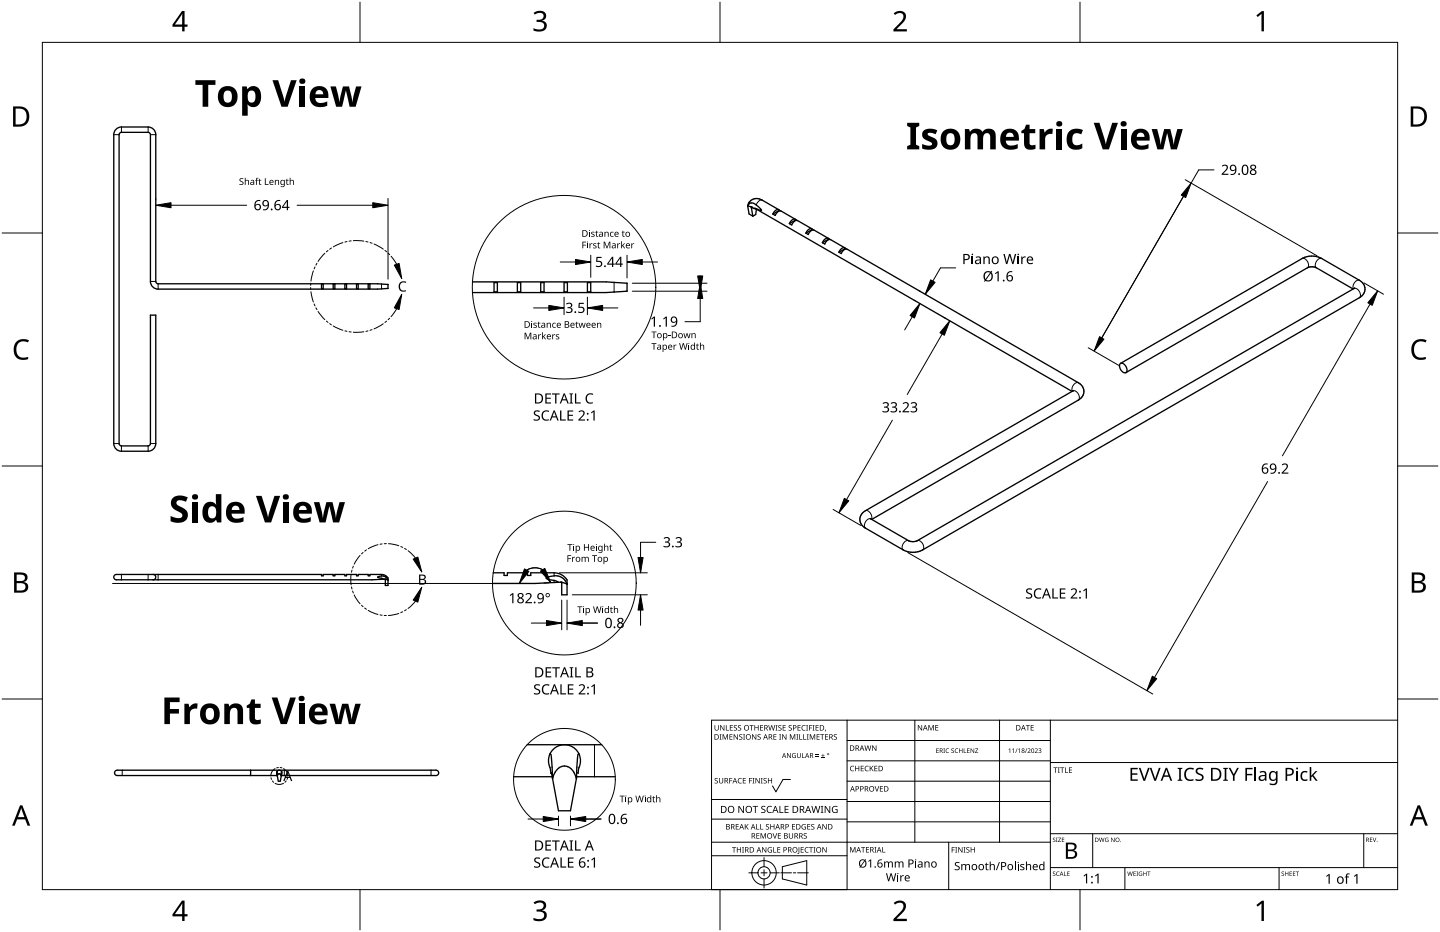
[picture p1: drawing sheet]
<svg xmlns="http://www.w3.org/2000/svg" width="432mm" height="279mm" viewBox="0 0 432 279" stroke-linecap="round" stroke-linejoin="round" font-family="sans-serif">
<g fill="none" stroke="#000" stroke-width=".4">
<path d="M224.2 61.8a2.77 2.77 0 0 1 4.4-1.8l4.9 2.9M224.2 61.8l.4 2.4 1.2 .6M224.2 61.8l1.1 .2 .6 .5M224.2 61.8h.1M224.2 61.7a1.45 1.45 0 0 1 2.6-.3l1.5 1.7-1.8-.7-.6 .1M224.2 61.7v.1M225.3 62.1l.5 2.7M225.3 62.1h.1M225.4 62.1h.1M225.4 62.1h-.1M225.4 62.1l.1 .1M225.5 62.2h.1"/>
<path d="M225.9 62.5l1 .2M226.8 62.7l-.2 1.6-.8 .5M226.9 62.7h.1M226.9 62.7l94.6 54.6M231.8 64.2l.7 .4 .4-.8a1.15 1.15 0 0 1 1.3-.5l4.3 2.4M233.7 63l.3 .2M233.7 63l-1.9 1.2M233.7 63a1.24 1.24 0 0 0-1.9 1v.2M236.7 67l.7 .4 .5-.7a1.15 1.15 0 0 1 1.3-.6l4.2 2.5M238.7 65.9a1.24 1.24 0 0 0-1.9 .9l-.1 .2M238.7 65.9l-2 1.1M238.7 65.9l.3 .2"/>
<path d="M241.7 69.9l.7 .4 .4-.8a1.15 1.15 0 0 1 1.3-.5l4.3 2.5M243.6 68.8a1.24 1.24 0 0 0-1.9 .9v.2M243.6 68.8l-1.9 1.1M243.6 68.8l.3 .1M246.6 72.8l.7 .4 .5-.8a1.15 1.15 0 0 1 1.3-.5l4.2 2.4M248.6 71.6a1.24 1.24 0 0 0-1.9 1l-.1 .2M248.6 71.6l-2 1.2M248.6 71.6l.3 .2M251.6 75.6l.7 .4 .4-.8a1.15 1.15 0 0 1 1.3-.5l69.3 40a2.87 2.87 0 0 1 1.7 2.6 2.87 2.87 0 0 1-1.7 2.6l-61.9 35.8M253.5 74.5a1.24 1.24 0 0 0-1.9 .9v.2M253.5 74.5l-1.9 1.1M253.5 74.5l.3 .1"/>
<path d="M96.4 85.2h.5v1.4h-.5zM99.9 85.2h.5v1.4h-.5zM103.4 85.2h.5v1.4h-.5zM106.9 85.2h.5v1.4h-.5zM110.4 85.2h.5v1.4h-.5zM116.3 85.3l-3.1-.2-66.1-.1-.4-.6v-44a2.3 2.3 0 0 0-2.3-2.3h-8a2.3 2.3 0 0 0-2.3 2.3v92.6a2.3 2.3 0 0 0 2.3 2.3h8a2.3 2.3 0 0 0 2.3-2.3v-38.5h-1.6v38.7l-.7 .5h-8l-.5-.2-.2-.5v-92.6l.2-.5 .5-.2h8l.5 .2 .2 .5v44a2.3 2.3 0 0 0 2.3 2.3h65.8l3.1-.2M116.3 85.3h.1M116.4 86.5h-.1M116.4 85.3v1.2M141.7 84.5h40l6.3 .4M148.1 84.7h1v2.8h-1zM155.1 84.7h1v2.8h-1z"/>
<path d="M162.1 84.7h1v2.8h-1zM169.1 84.7h1v2.8h-1zM176.1 84.7h1v2.8h-1zM188 87.3l-6.3 .4h-40M188 84.9h.1M188 87.3h.1M188 84.9v2.4M405.7 86.6l-11-6.3a3.1 3.1 0 0 0-2.6 0l-54.5 31.4M406.2 86.4l-131.1 75.7a3.1 3.1 0 0 1-2.7 0l-11.4-6.7M406.2 86.4h.1M407.6 84l-11.3-6.5a6.3 6.3 0 0 0-5.8 0l-54.5 31.4M407.6 84l.1 .1"/>
<path d="M407.7 84.1a2.86 2.86 0 0 1 1.6 2.6 2.86 2.86 0 0 1-1.7 2.5l-130.9 75.7a6.3 6.3 0 0 1-5.9 0l-11.3-6.6a2.87 2.87 0 0 1-1.7-2.6 2.87 2.87 0 0 1 1.7-2.6l62.2-35.9M321.8 117.2h-.1M321.9 117.1l-.1 .1M321.9 117.1h.1M336 108.9a1.85 1.85 0 0 1 1.6 2.8 1.85 1.85 0 0 1-1.6-2.8zM45.9 172.2a.8 .8 0 0 1 .8 .8 .8 .8 0 0 1-.8 .8M115 173.6l-1.8-.6a2.05 2.05 0 0 1 3.1 .9M115.3 173.6l.2 .1M115.5 173.7h.1M115.5 173.7l.1 1.8h.8v-2.2l-1.1-.9-.9-.2h-3.5v.4h-.5v-.4h-3v.4h-.5v-.4h-3v.4h-.5v-.4h-3v.4h-.5v-.4h-3v.4h-.5v-.4h-61.5a.8 .8 0 0 0-.8 .8 .8 .8 0 0 0 .8 .8h76.7l4-.2 .7 .3M116.3 173.9h.1M147.7 174.9h12.7l8-.4 1.6 .6"/>
<path d="M147.9 171.7h3.3v.8h1v-.8h6v.8h1v-.8h7l1.3 .2 1.7 .9 .8 1v4.5h-1.6v-3.4l-.4-.4M167.4 174.6l-.9-.5-2.4-.5-.3-.3 .1-.1a4.6 4.6 0 0 1 5.1 .3l1 1.6M170 175.1h.1M75.1 230.9v1.6M83 231.4h.1M83 231.4l.4-.4a.8 .8 0 0 1 1.1 .4M83 231.4l.1 .9M83.1 231.4v.9M83.1 232.3l.3 1.9h.6l.3-1.6M83.1 232.5h-48a.8 .8 0 0 1-.8-.8 .8 .8 0 0 1 .8-.8h95.6a.8 .8 0 0 1 .8 .8 .8 .8 0 0 1-.8 .8l-46.4 .1M83.1 232.3l.1 .3a.6 .6 0 0 1 .5-.6 .6 .6 0 0 1 .6 .6M84.4 232.3h.1"/>
<path d="M84.5 231.4l-.2 1.2M84.5 231.4l-.1 .9M154 232.9h11.6M158.1 223.3h22.3M164.9 226a6 6 0 0 1 .6 3.5l.2 3.8M164.9 226a4.8 4.8 0 0 1 4.4-2.7 4.8 4.8 0 0 1 4.3 2.7M164.9 226a6.3 6.3 0 0 0 .2 4.9l.6 2.4M165.7 233.3v.1M165.7 233.4l1.8 9.7h3.6l1.7-9.7M172.8 233.4a4.2 4.2 0 0 0-3.5-3.8 4.3 4.3 0 0 0-3.6 3.8M172.9 233.3l-.1 .1M172.9 232.9h11.6"/>
<path d="M173 232.7l-.1 .6M173.6 226a6.3 6.3 0 0 1-.2 4.9v.9l-.2-.1M173.6 226a6 6 0 0 0-.6 3.5l-.1 3.8"/>
</g>
<g fill="none" stroke="#000" stroke-width=".3">
<path d="M36.4 38.1v1.6M44.4 38.1v1.6M34.1 40.4h1.6M45.1 40.4h1.6M225.5 62.2l-.2 .1M226.8 62.6l.2 .2M228.6 60a1.83 1.83 0 0 0-1.8 1.4M390.5 77.5a1.85 1.85 0 0 1 1.6 2.8M396.3 77.5a1.85 1.85 0 0 0-1.6 2.8M45.1 84.4h1.6M47.4 85.1v1.6M114.4 85.2v1.4"/>
<path d="M184.1 84.7v2.9M406 86.5a1.85 1.85 0 0 1 1.6 2.7M407.6 84a1.91 1.91 0 0 0-1.8 2.6M321.7 117.2a1.85 1.85 0 0 1 1.6 2.7M323.3 114.7a1.91 1.91 0 0 0-1.8 2.6M34.1 133h1.6M36.4 133.7v1.6M44.4 133.7v1.6M45.1 133h1.6M259.5 153.1a1.91 1.91 0 0 1 1.8 2.6M261.1 155.6a1.85 1.85 0 0 0-1.6 2.7M36.4 172.2v1.6"/>
<path d="M44.4 172.2v1.6M47.4 172.2v1.6M114.4 172.2v.5M114.4 173.4v.3M166.2 171.7v.9M166.2 174v.6M272.4 162.1a1.82 1.82 0 0 0-1.6 2.8M275.1 162.1a1.82 1.82 0 0 1 1.6 2.8M36.6 230.9v1.6M85.2 230.9v1.6M129.2 230.9v1.6M178.3 223.3v9.6"/>
</g>
<g fill="none" stroke="#000" stroke-width=".3">
<circle cx="169.1" cy="86.1" r="27.5"/>
<circle cx="169.2" cy="174.8" r="21.5"/>
<circle cx="169.3" cy="233.6" r="15.3"/>
</g>
<path d="M12.7 12.7h406.4v254h-406.4z" fill="none" stroke="#000" stroke-width=".3"/>
<path d="M107.9 .6v12.1M215.9 .6v12.1M323.8 .6v12.1M.6 69.9h12.1M419.1 69.9h12.1M.6 139.7h12.1M419.1 139.7h12.1M.6 209.6h12.1M419.1 209.6h12.1M107.9 266.7v12.1M215.9 266.7v12.1M323.8 266.7v12.1" fill="none" stroke="#000" stroke-width=".3"/>
<g fill="#000">
<path d="M160 3.9a2.36 2.36 0 0 1 3.7 .5 1.49 1.49 0 0 1-1.2 1.8 1.62 1.62 0 0 1 1.5 1.8 1.62 1.62 0 0 1-1.8 1.4l-2.2-.3v-.7a2.16 2.16 0 0 0 3.2-.5 1.23 1.23 0 0 0-1.7-1.3h-.6v-.7a1.55 1.55 0 0 0 2.1-1.1 1.51 1.51 0 0 0-2.6-.4zM268 4a2.07 2.07 0 0 1 2.1-.8 2.07 2.07 0 0 1 1.6 1.7 4 4 0 0 1-1.6 2.6l-1.2 1.2h3v.7h-4v-.6l1.6-1.6a2.6 2.6 0 0 0 1.2-2.9 1.64 1.64 0 0 0-2.3 .2zM376.7 4.6l1.7-1.3h.6v6.1h-.7v-5.3l-1.2 1zM4.9 102.5a3.4 3.4 0 0 1 3.8-.5l-.3 .7a2.3 2.3 0 0 0-2.7 .1 2.3 2.3 0 0 0-.8 2.5 2.15 2.15 0 0 0 3.2 1.8l.4-.1v.7a3 3 0 0 1-3.5-.4 3 3 0 0 1-.8-3.4zM424 102.5a3.4 3.4 0 0 1 3.8-.5l-.3 .7a2.3 2.3 0 0 0-2.7 .1 2.3 2.3 0 0 0-.8 2.5 2.15 2.15 0 0 0 3.2 1.8l.4-.1v.7a3 3 0 0 1-3.5-.4 3 3 0 0 1-.8-3.4zM160 270.6a2.36 2.36 0 0 1 3.7 .5 1.49 1.49 0 0 1-1.2 1.8 1.62 1.62 0 0 1 1.5 1.8 1.62 1.62 0 0 1-1.8 1.4l-2.2-.3v-.7a2.16 2.16 0 0 0 3.2-.5 1.23 1.23 0 0 0-1.7-1.3h-.6v-.7a1.55 1.55 0 0 0 2.1-1.1 1.51 1.51 0 0 0-2.6-.4zM268 270.7a2.07 2.07 0 0 1 2.1-.8 2.07 2.07 0 0 1 1.6 1.7 4 4 0 0 1-1.6 2.6l-1.2 1.2h3v.7h-4v-.6l1.6-1.6a2.6 2.6 0 0 0 1.2-2.9 1.64 1.64 0 0 0-2.3 .2zM376.7 271.3l1.7-1.3h.6v6.1h-.7v-5.3l-1.2 1z"/>
<path d="M54.6 3.3h.8v4.1h.8v.6h-.8v1.4h-.8v-1.4h-2.9v-.6zM54.6 4.1l-2.2 3.3h2.2z"/>
<path d="M3.9 31.9h1.9a3 3 0 0 1 3 3.1 3 3 0 0 1-3.2 3h-1.7zM4.7 32.6v4.7h.8a2.39 2.39 0 0 0 2.5-2.1 2.39 2.39 0 0 0-2-2.6z"/>
<path d="M423 31.9h1.9a3 3 0 0 1 3 3.1 3 3 0 0 1-3.2 3h-1.7zM423.8 32.6v4.7h.8a2.39 2.39 0 0 0 2.5-2.1 2.39 2.39 0 0 0-2-2.6z"/>
<path d="M4.2 171.6h1.8a1.71 1.71 0 0 1 2.2 1.8 1.39 1.39 0 0 1-1.1 1.1 1.64 1.64 0 0 1 1.3 2 1.64 1.64 0 0 1-2 1.2h-2.2zM5 174.8v2.2h1.2a1.15 1.15 0 0 0 1.5-1.1 1.15 1.15 0 0 0-1.5-1.1zM5 172.3v1.9h1.1a1.04 1.04 0 0 0 1.4-1.1 1.04 1.04 0 0 0-1.5-.8z"/>
<path d="M423.3 171.6h1.8a1.71 1.71 0 0 1 2.2 1.8 1.39 1.39 0 0 1-1.1 1.1 1.64 1.64 0 0 1 1.3 2 1.64 1.64 0 0 1-2 1.2h-2.2zM424.1 174.8v2.2h1.2a1.15 1.15 0 0 0 1.5-1.1 1.15 1.15 0 0 0-1.5-1.1zM424.1 172.3v1.9h1.1a1.04 1.04 0 0 0 1.4-1.1 1.04 1.04 0 0 0-1.5-.8z"/>
<path d="M6 241.4h.7l2.4 6.1h-.8l-.8-1.9h-2.4l-.7 1.9h-.8zM6.3 242.2l-.9 2.8h1.9z"/>
<path d="M425.1 241.4h.7l2.4 6.1h-.8l-.8-1.9h-2.4l-.7 1.9h-.8zM425.4 242.2l-.9 2.8h1.9z"/>
<path d="M54.6 270h.8v4.1h.8v.6h-.8v1.4h-.8v-1.4h-2.9v-.6zM54.6 270.8l-2.2 3.3h2.2z"/>
</g>
<g fill="none" stroke="#000" stroke-width=".3">
<path d="M254 215.9v50.8h-40.6v-50.8h205.7M274.3 215.9v36.6M299.7 215.9v36.6M315 215.9v50.8M213.4 239.7h40.6M237 233.7h-2.2l-2.1 3.7-1.1-1.8M254 222h61M254 228.1h61M254 234.2h61M315 228.6h104.1M213.4 256.5h40.6M213.4 252.5h101.6"/>
<path d="M213.4 245.6h40.6M229.1 257.1v2.7M234.6 259.8l7.3-1.8v7.3l-7.3-1.8zM254 240.3h61M254 246.4h61M284.5 252.5v14.2M304.4 258.3v2.6M315 249.9h104.1M327.7 249.9v10.2M408.9 249.9v10.2M224.5 261.7h2.8M228.2 261.7h1.8"/>
<path d="M229.1 260.7v1.9M229.1 263.5v2.7M230.9 261.7h2.8M234.1 261.7h3.2M237.9 261.7h.7M239.2 261.7h3.2M315 260.1h104.1M337.3 260.1v6.6M383.5 260.1v6.6"/>
<circle cx="229.1" cy="261.7" r="1.83"/>
<circle cx="229.1" cy="261.7" r="3.7"/>
</g>
<g fill="#000">
<path d="M214.3 217.4h.2v1a.42 .42 0 0 0 .4 .5 .42 .42 0 0 0 .4-.5v-1h.2v1a.62 .62 0 0 1-.6 .6 .62 .62 0 0 1-.6-.6zM215.9 217.4h.3l.8 1.3v-1.3h.2v1.6h-.2l-.9-1.3v1.3h-.2zM217.7 217.4h.2v1.4h.7v.2h-.9zM218.9 217.4h.9v.2h-.7v.5h.6v.1h-.6v.6h.7v.2h-.9zM220.1 217.5l.6-.1 .3 .1-.1 .1a.38 .38 0 0 0-.5-.1 .38 .38 0 0 0-.1 .5 .38 .38 0 0 0 .4 .2 .53 .53 0 0 1 .2 .8 .53 .53 0 0 1-.8 0v-.2a.41 .41 0 0 0 .6 .1 .41 .41 0 0 0 .1-.6 .41 .41 0 0 0-.5-.1zM221.4 217.5l.5-.1 .3 .1v.1a.38 .38 0 0 0-.5-.1 .38 .38 0 0 0-.2 .5 .38 .38 0 0 0 .5 .2 .53 .53 0 0 1 .1 .8 .53 .53 0 0 1-.8 0l.1-.2a.41 .41 0 0 0 .5 .1 .41 .41 0 0 0 .1-.6 .41 .41 0 0 0-.5-.1zM224.8 217.4h1.2v.2h-.5v1.4h-.2v-1.4h-.5zM226.2 217.4h.2v.7h.9v-.7h.2v1.6h-.2v-.7h-.9v.7h-.2zM227.9 217.4h.9v.2h-.7v.5h.7v.1h-.7v.6h.7v.2h-.9zM230.4 217.4h.2l.3 1.4 .4-1.4h.2l.4 1.4 .3-1.4h.2l-.4 1.6h-.2l-.4-1.4-.4 1.4h-.2zM232.6 217.4h.5l-.2 .2v1.2l.2 .2h-.5l.1-.2v-1.2zM233.4 217.5l.6-.1 .3 .1v.1a.38 .38 0 0 0-.5-.1 .38 .38 0 0 0-.2 .5 .38 .38 0 0 0 .5 .2 .53 .53 0 0 1 .1 .8 .53 .53 0 0 1-.8 0l.1-.2a.41 .41 0 0 0 .5 .1 .41 .41 0 0 0 .1-.6 .41 .41 0 0 0-.5-.1z"/>
<path d="M234.7 217.4h.9v.2h-.7v.5h.7v.1h-.7v.6h.7v.2h-.9zM236.5 217.5l.6-.1 .3 .1v.1a.38 .38 0 0 0-.5-.1 .38 .38 0 0 0-.2 .5 .38 .38 0 0 0 .5 .2 .53 .53 0 0 1 .1 .8 .53 .53 0 0 1-.8 0l.1-.2a.41 .41 0 0 0 .5 .1 .41 .41 0 0 0 .1-.6 .41 .41 0 0 0-.5-.1zM239.2 217.4h.9v.2h-.7v.5h.6v.1h-.6v.6h.7v.2h-.9zM240.5 217.6l.6-.2 .5 .1-.1 .1a.65 .65 0 0 0-1 .6 .65 .65 0 0 0 1 .6 .77 .77 0 0 1-1.1-.1 .77 .77 0 0 1 .1-1.1zM241.7 217.4h.6l-.2 .2v1.2l.2 .2h-.6l.2-.2v-1.2zM242.6 217.4h.9v.2h-.7v.5h.7v.2h-.7v.7h-.2zM243.7 217.4h.6l-.2 .2v1.2l.2 .2h-.6l.2-.2v-1.2zM244.6 217.4h.9v.2h-.7v.5h.6v.1h-.6v.6h.7v.2h-.9zM247.5 218.7l.2 .1-.3 .5zM275.2 217.4h.3l.8 1.3v-1.3h.2v1.6h-.2l-.9-1.4v1.4h-.2zM278.4 217.4h.3l.5 1.3 .5-1.3h.3v1.6h-.2v-1.4l-.7 1.4-.5-1.4v1.4h-.2zM280.5 217.4h.9v.1h-.7v.6h.6v.1h-.6v.6h.7v.2h-.9z"/>
<path d="M307.6 217.4h1.2v.1h-.5v1.5h-.2v-1.5h-.5zM309.1 217.4h.9v.1h-.7v.6h.6v.1h-.6v.6h.7v.2h-.9zM214.4 233.4l.5-.2 .3 .1v.2a.38 .38 0 0 0-.5-.2 .38 .38 0 0 0-.2 .5 .38 .38 0 0 0 .5 .2 .53 .53 0 0 1 .2 .8 .53 .53 0 0 1-.8 0v-.2a.41 .41 0 0 0 .5 .1 .41 .41 0 0 0 .1-.5 .41 .41 0 0 0-.5-.2zM215.8 220.1h.6l-.2 .2v1.3l.2 .1h-.6l.2-.1v-1.3zM215.6 233.2h.2v1.1a.42 .42 0 0 0 .4 .4 .42 .42 0 0 0 .4-.4v-1.1h.2v1.1a.62 .62 0 0 1-.6 .6 .62 .62 0 0 1-.6-.6zM216.7 220.1h.3l.5 1.3 .5-1.3h.3v1.6h-.2v-1.4l-.7 1.4-.5-1.4v1.4h-.2zM218.7 233.2h.9v.2h-.7v.6h.6v.2h-.6v.7h-.2zM218.7 220.1h.9v.2h-.7v.5h.7v.2h-.7v.6h.7v.1h-.9zM220 220.1h.2l.9 1.4v-1.4h.2v1.6h-.3l-.8-1.3v1.3h-.2zM221.4 233.4l.6-.2 .5 .1-.1 .2a.65 .65 0 0 0-1 .6 .65 .65 0 0 0 1 .5 .77 .77 0 0 1-1.1-.1 .77 .77 0 0 1 .1-1.1zM221.7 220.3l.6-.2 .3 .1-.1 .2a.38 .38 0 0 0-.5-.2 .38 .38 0 0 0-.1 .5 .38 .38 0 0 0 .5 .2 .53 .53 0 0 1 .1 .8 .53 .53 0 0 1-.8 0v-.2a.41 .41 0 0 0 .6 .1 .41 .41 0 0 0 .1-.5 .41 .41 0 0 0-.5-.2zM222.8 220.1h.6l-.2 .2v1.3l.2 .1h-.6l.2-.1v-1.3z"/>
<path d="M222.7 233.2h.9v.2h-.7v.5h.7v.2h-.7v.6h.7v.2h-.9zM224.6 233.2h.9v.2h-.7v.6h.7v.2h-.7v.7h-.2zM225.6 233.2h.6l-.2 .2v1.3l.2 .2h-.6l.2-.2v-1.3zM225.5 220.1h.2l.9 1.4v-1.4h.2v1.6h-.3l-.8-1.3v1.3h-.2zM226.5 233.2h.3l.8 1.4v-1.4h.2v1.7h-.2l-.9-1.4v1.4h-.2zM227.2 220.3l.6-.2 .3 .1-.1 .2a.38 .38 0 0 0-.5-.2 .38 .38 0 0 0-.1 .5 .38 .38 0 0 0 .5 .2 .53 .53 0 0 1 .1 .8 .53 .53 0 0 1-.8 0v-.2a.41 .41 0 0 0 .6 .1 .41 .41 0 0 0 .1-.5 .41 .41 0 0 0-.5-.2zM228.1 233.2h.6l-.2 .2v1.3l.2 .2h-.6l.2-.2v-1.3zM229 233.4l.6-.2 .3 .1-.1 .2a.38 .38 0 0 0-.5-.2 .38 .38 0 0 0-.1 .5 .38 .38 0 0 0 .5 .2 .53 .53 0 0 1 .1 .8 .53 .53 0 0 1-.8 0v-.2a.41 .41 0 0 0 .6 .1 .41 .41 0 0 0 .1-.5 .41 .41 0 0 0-.5-.2zM230.3 233.2h.2v.7h.8v-.7h.2v1.7h-.2v-.8h-.8v.8h-.2zM231.9 220.1h.9v.2h-.7v.5h.7v.2h-.7v.6h.7v.1h-.9zM233.6 220.1h.6l-.2 .2v1.3l.2 .1h-.6l.2-.1v-1.3zM234.5 220.1h.3l.8 1.4v-1.4h.2v1.6h-.2l-.9-1.3v1.3h-.2z"/>
<path d="M236 225.8h.2l.8 1.2v-1.2h.1v1.4h-.2l-.8-1.2 .1 1.2h-.2zM236.9 220.1h.3l.5 1.3 .5-1.3h.3v1.6h-.2v-1.4l-.7 1.4-.6-1.4v1.4h-.1zM237.7 226l.5-.2h.5l-.2 .2a.6 .6 0 0 0-.8 .5 .6 .6 0 0 0 .8 .6v-.5l-.3-.1h.5v.7a.8 .8 0 0 1-1.1-.2 .8 .8 0 0 1 .1-1zM238.8 220.1h.6l-.2 .2v1.3l.2 .1h-.6l.2-.1v-1.3zM239.7 220.1h.2v1.5h.7v.1h-.9zM239 225.8h.2v.9a.38 .38 0 0 0 .4 .4 .38 .38 0 0 0 .3-.4v-.9h.2v.9a.56 .56 0 0 1-.5 .5 .56 .56 0 0 1-.6-.5zM240.5 225.8h.2v1.3h.6v.1h-.8zM240.9 220.1h.2v1.5h.7v.1h-.9zM241.9 220.1h.6l-.2 .2v1.3l.2 .1h-.6l.2-.1v-1.3zM242.8 220.1h.3l.5 1.3 .5-1.3h.3v1.6h-.2l.1-1.4-.8 1.4-.5-1.4v1.4h-.2zM244.6 226.6l.9 .2zM244.6 226.2l.9 .2z"/>
<path d="M244.9 220.1h.9v.2h-.7v.5h.6v.2h-.6v.6h.7v.1h-.9zM246.3 227.1l1 .1zM245.9 220.1h1.3v.2h-.5v1.4h-.3v-1.4h-.5zM246.7 226l.1 .4h.5l-.5 .2v.4l-.1-.4h-.4l.4-.2zM247.4 220.1h.9v.2h-.7v.5h.7v.2h-.7v.6h.7v.1h-.9zM250.1 220.3l.5-.2 .4 .1-.1 .2a.38 .38 0 0 0-.5-.2 .38 .38 0 0 0-.2 .5 .38 .38 0 0 0 .5 .2 .53 .53 0 0 1 .2 .8 .53 .53 0 0 1-.8 0v-.2a.41 .41 0 0 0 .5 .1 .41 .41 0 0 0 .1-.5 .41 .41 0 0 0-.5-.2zM255.1 229.8l.6-.2 .4 .1-.1 .1a.65 .65 0 0 0-.9 .6 .65 .65 0 0 0 1 .6 .77 .77 0 0 1-1.1-.1 .77 .77 0 0 1 .1-1.1zM256.4 229.6h.2v.7h.9v-.7h.2v1.6h-.2v-.8h-.9v.8h-.2zM258.1 229.6h.9v.2h-.7v.5h.7v.1h-.7v.6h.7v.2h-.9zM259.5 229.8l.6-.2 .4 .1-.1 .1a.65 .65 0 0 0-.9 .6 .65 .65 0 0 0 .9 .6 .77 .77 0 0 1-1.1-.1 .77 .77 0 0 1 .2-1.1zM259.2 223.5h.2l.4 1.3 .3-1.3h.2l.4 1.3 .4-1.3h.2l-.5 1.6h-.2l-.4-1.4-.3 1.4h-.3zM260.8 229.6h.2v.8l.7-.8h.3l-.7 .7 .7 .9h-.3l-.5-.8-.2 .8h-.2z"/>
<path d="M262.3 235.7h.2l.4 1.4 .5-1.4h.2l-.5 1.6h-.3zM261.5 223.5h.3l.8 1.3v-1.3h.2v1.6h-.2l-.9-1.4v1.4h-.2zM262.2 229.6h.9v.2h-.7v.5h.7v.1h-.7v.6h.7v.2h-.9zM263.9 235.7h.9v.2h-.7v.5h.6v.1h-.6v.6h.7v.2h-.9zM280.7 224.4h.8l-.6 .1v.4h.6l-.6 .2v.5l.6 .1h-.8zM282.9 224.4h.5l-.2 .1 .2 1.2h-.5l.1-.1zM283.7 224.5l.5-.2 .4 .1-.1 .2a.55 .55 0 0 0-.8 .5 .55 .55 0 0 0 .8 .4 .64 .64 0 0 1-.9 0 .64 .64 0 0 1 .1-1zM285.3 224.5l.5-.2 .2 .3a.33 .33 0 0 0-.4-.1 .33 .33 0 0 0-.1 .4 .33 .33 0 0 0 .4 .2 .43 .43 0 0 1 0 .6 .43 .43 0 0 1-.7-.2 .33 .33 0 0 0 .5 .2 .33 .33 0 0 0 .1-.5l-.5-.3zM286.5 224.5l.5-.2 .3 .1v.2a.55 .55 0 0 0-.8 .5 .55 .55 0 0 0 .8 .4 .64 .64 0 0 1-.9 0 .64 .64 0 0 1 .1-1zM287.6 224.4h.1v.5h.7v-.5h.2v1.3h-.2v-.6h-.7v.6h-.1zM289 224.4h.2v1.2l.6 .1h-.8zM290 224.4h.7l-.5 .1v.4h.5l-.5 .2v.5l.5 .1h-.7z"/>
<path d="M291 224.4h.2l.8 1.1v-1.1h.1v1.3h-.2l-.7-1.1v1.1h-.2zM292.4 224.4h.9l-.7 1.2 .7 .1h-.9l.7-1.2zM302.4 224.7l.5-.3v1.3h-.1v-1.2zM303.5 224.7l.5-.3v1.3h-.1v-1.2zM305 224.4h.1l-.7 1.3zM305.3 224.7l.5-.3v1.3h-.1v-1.2zM307.8 224.4h.2l-.7 1.3zM308.1 224.5a.49 .49 0 0 1 .8 .1 .49 .49 0 0 1-.3 .7l-.3 .3 .7 .1h-.9l.4-.5a.37 .37 0 0 0 .3-.5 .37 .37 0 0 0-.6-.1zM310.3 224.5a.49 .49 0 0 1 .8 .1 .49 .49 0 0 1-.3 .7l-.3 .3 .7 .1h-.9l.4-.5a.37 .37 0 0 0 .3-.5 .37 .37 0 0 0-.6-.1zM311.4 224.5a.42 .42 0 0 1 .7-.2 .42 .42 0 0 1-.1 .7 .44 .44 0 0 1 .2 .7 .44 .44 0 0 1-.7 0l-.1-.2a.35 .35 0 0 0 .5 .2 .35 .35 0 0 0 .1-.6l-.4-.1a.3 .3 0 0 0 .4-.2 .3 .3 0 0 0-.1-.4 .3 .3 0 0 0-.4 .2zM315.9 230.1h1.2v.1h-.5v1.5h-.2v-1.5h-.5zM317.2 230.1h.6l-.2 .1v1.3l.2 .2h-.6l.2-.2v-1.3z"/>
<path d="M317.9 230.1h1.2v.1h-.5v1.5h-.2v-1.5h-.5zM319.4 230.1h.2v1.4h.7v.2h-.9zM320.5 230.1h.9v.1h-.7v.6h.7v.1h-.7v.6h.7v.2h-.9zM339 230.2h2.2v.4h-1.7v1.2h1.6v.5h-1.6v1.3h1.7v.5h-2.2zM341.5 230.2h.5l1.1 3.3 1.1-3.3h.6l-1.4 3.9h-.5zM344.8 230.2h.5l1.1 3.3 1.1-3.3h.5l-1.4 3.9h-.5zM353.1 230.2h1.4v.3l-.4 .1v3.1l.4 .1v.3h-1.4v-.3l.5-.1v-3.1l-.5-.1zM355.6 230.7a2.17 2.17 0 0 1 2.4-.3l-.2 .4a1.55 1.55 0 0 0-1.9 .3 1.55 1.55 0 0 0-.1 2 1.51 1.51 0 0 0 2.1 .4v.5a2.03 2.03 0 0 1-2.6-.7 2.03 2.03 0 0 1 .3-2.6zM358.7 230.6a1.83 1.83 0 0 1 2.1-.2l-.1 .4-.5-.2a.74 .74 0 0 0-1.2 .4 .74 .74 0 0 0 .9 .9 1.17 1.17 0 0 1 1 1.5 1.17 1.17 0 0 1-1.7 .7l-.7-.2v-.4l.5 .1a.84 .84 0 0 0 1 .1 .84 .84 0 0 0 .4-.9l-.7-.5a1.18 1.18 0 0 1-1-1.7zM366.8 230.2h1.4v.3l-.5 .1v3.1l.5 .1v.3h-1.4v-.3l.4-.1v-3.1l-.4-.1zM368.4 230.2h.6l1 1.9 1-1.9h.5l-1.3 2.4v1.5h-.5v-1.5zM373.4 230.2h2.2v.4h-1.7v1.4h1.6v.4h-1.6v1.7h-.5z"/>
<path d="M376.2 229.9h.5v4.2h-.5zM388.7 231.2h.5v2.9h-.5zM390.3 231.5l.7-.4 1.1 .2-.2 .4-.1-.1a1.06 1.06 0 0 0-1.3 1.2 1.06 1.06 0 0 0 1.5 .7v.5a1.52 1.52 0 0 1-1.9-.5 1.52 1.52 0 0 1 .2-2zM392.7 229.9h.5v2.7l1.3-1.4h.5l-1.1 1.2 1.2 1.7h-.6l-1-1.4-.3 .3v1.1h-.5zM219.5 254h1.2v.1h-.5v1.5h-.2v-1.5h-.5zM220.6 247.1h.9v.1h-.7v.5h.7v.2h-.7v.6h.7v.2h-.9zM221 254h.2v.6h.8v-.6h.2v1.6h-.2v-.8h-.8v.8h-.2zM221.4 241.6h.3l1.1 1.8v-1.8h.3v2.1h-.3l-1.1-1.7v1.7h-.3zM222.5 254h.6l-.2 .1v1.3l.2 .2h-.6l.2-.2v-1.3zM223.3 247.1h.2v.8l.8-.8h.2l-.6 .7 .6 .9h-.2l-.6-.8-.2 .8h-.2zM225.7 241.6h1.6v.2h-.7v1.9h-.2v-1.9h-.7zM226.8 247.1h.2v1.4h.7v.2h-.9z"/>
<path d="M226.8 249.8h.9v.2h-.7v.5h.7v.1h-.7v.6h.7v.2h-.9zM228 247.1h.2v1.4h.7v.2h-.9zM228.1 249.8h.3l.5 1.3 .5-1.3h.3v1.6h-.2v-1.4l-.7 1.4-.6-1.4 .1 1.4h-.2zM228.4 241.8l.4-.2 .7 .1-.2 .2a.44 .44 0 0 0-.8 .1 .44 .44 0 0 0 .6 .6 .66 .66 0 0 1 .4 .9 .66 .66 0 0 1-1 .2l-.3-.1v-.2l.3 .1a.47 .47 0 0 0 .8-.3 .47 .47 0 0 0-.6-.5l-.4-.4zM228.5 254h.3l.8 1.3v-1.3h.2v1.6h-.2l-.9-1.4v1.4h-.2zM229.7 247.2l.6-.2 .3 .1v.2a.38 .38 0 0 0-.5-.1 .38 .38 0 0 0-.2 .4 .38 .38 0 0 0 .5 .2 .53 .53 0 0 1 .1 .8 .53 .53 0 0 1-.8 .1v-.2a.41 .41 0 0 0 .6 0 .41 .41 0 0 0 .1-.5 .41 .41 0 0 0-.5-.2zM230.1 241.9l.8-.3 .6 .1-.1 .2a.84 .84 0 0 0-1.3 .8 .84 .84 0 0 0 1.3 .7v.3a1.1 1.1 0 0 1-1.4-.4 1.1 1.1 0 0 1 .1-1.4zM230.4 254.2l.7-.3 .4 .1-.1 .2a.67 .67 0 0 0-1 .5 .67 .67 0 0 0 .9 .7v-.5h-.4v-.2h.6v.8a.88 .88 0 0 1-1.2-.2 .88 .88 0 0 1 .1-1.1zM231.7 249.8h.2l.5 1.4 .4-1.4h.2l-.5 1.6h-.2zM231.9 254h.2v1.4h.7v.2h-.9zM231 247.1h.2v.6h.8v-.6h.2v1.6h-.2v-.8h-.8v.8h-.2zM233.7 241.6h.3v1.9h.9v.2h-1.2z"/>
<path d="M233.1 254h.9v.1h-.7v.5h.6v.2h-.6v.6h.7v.2h-.9zM233.3 249.8h.9v.2h-.7v.5h.6v.1h-.6v.6h.7v.2h-.9zM235.3 241.6h1.2v.2h-1v.7h.9v.2h-.9v.8h1v.2h-1.2zM236.6 249.8h.2v1a.42 .42 0 0 0 .4 .4 .42 .42 0 0 0 .4-.4v-1h.2v1a.62 .62 0 0 1-.6 .6 .62 .62 0 0 1-.6-.6zM237.5 247.1h.9v.1h-.7v.5h.7v.2h-.7v.6h.7v.2h-.9zM239.5 254h.2v1.7l-.5 .3-.1-.2 .4-.2zM240.1 254h.9v.1h-.7v.5h.7v.2h-.7v.6h.7v.2h-.9zM240.5 247.3l.8-.3 .3 .1v.2a.67 .67 0 0 0-1.1 .5 .67 .67 0 0 0 1 .7v-.5h-.4v-.2h.6v.8a.88 .88 0 0 1-1.2-.2 .88 .88 0 0 1 0-1.1zM241.1 249.9l.5-.1h.3v.2a.38 .38 0 0 0-.5-.1 .38 .38 0 0 0-.2 .5 .38 .38 0 0 0 .5 .2 .53 .53 0 0 1 .2 .8 .53 .53 0 0 1-.9 0l.1-.2a.41 .41 0 0 0 .5 .1 .41 .41 0 0 0 .1-.6 .41 .41 0 0 0-.5-.1zM241.5 254.2l.6-.3 .4 .1-.1 .2a.65 .65 0 0 0-.9 .6 .65 .65 0 0 0 .9 .6 .77 .77 0 0 1-1.1-.1 .77 .77 0 0 1 .2-1.1zM242.1 247.1h.9v.1h-.7v.5h.6v.2h-.6v.6h.7v.2h-.9zM242.6 254h1.2v.1h-.5v1.5h-.2v-1.5h-.5z"/>
<path d="M243.3 247.2l.6-.2 .3 .1-.1 .2a.38 .38 0 0 0-.5-.1 .38 .38 0 0 0-.1 .4 .38 .38 0 0 0 .5 .2 .53 .53 0 0 1 .1 .8 .53 .53 0 0 1-.8 .1v-.2a.41 .41 0 0 0 .6 0 .41 .41 0 0 0 .1-.5 .41 .41 0 0 0-.5-.2zM243.9 254h.6l-.2 .1v1.3l.2 .2h-.6l.2-.2v-1.3zM243.3 241.6h.3l.4 1.8 .5-1.8h.3l.5 1.8 .4-1.8h.3l-.6 2.1h-.3l-.5-1.8-.5 1.8h-.2zM246.1 241.6h.8l-.3 .2v1.7l.3 .2h-.8l.3-.2v-1.7zM246.6 254h.2l.9 1.3v-1.3h.2v1.6h-.3l-.8-1.4v1.4h-.2zM246.6 247.1h.2l.9 1.3v-1.3h.2v1.6h-.3l-.8-1.4v1.4h-.2zM247.3 241.6h.3l1.1 1.8v-1.8h.3v2.1h-.3l-1.2-1.7v1.7h-.2zM249.7 241.9l1-.3 .4 .1-.1 .2a.87 .87 0 0 0-1.3 .7 .87 .87 0 0 0 1.2 .9v-.7h-.5v-.2h.8v1a1.15 1.15 0 0 1-1.5-.2 1.15 1.15 0 0 1 0-1.5zM254.9 253.9h.3l.5 1.4 .5-1.4h.3v1.7h-.2v-1.5l-.7 1.5-.5-1.5v1.5h-.2zM258.2 253.9h1.2v.2h-.5v1.5h-.2v-1.5h-.5zM259.7 253.9h.9v.2h-.7v.5h.6v.2h-.6v.6h.7v.2h-.9zM262.2 253.9h.6l-.2 .2v1.3l.2 .2h-.6l.2-.2v-1.3z"/>
<path d="M264.6 253.9h.2v1.5h.7v.2h-.9zM285.4 254h.9v.1h-.7v.6h.6v.2h-.6v.7h-.2zM286.4 254h.6l-.2 .1v1.3l.2 .2h-.6l.2-.2v-1.3zM287.3 254h.3l.8 1.3v-1.3h.2v1.6h-.2l-.9-1.4v1.4h-.2zM288.9 254h.6l-.2 .1v1.3l.2 .2h-.6l.2-.2v-1.3zM289.8 254.1l.6-.2 .3 .1-.1 .2a.38 .38 0 0 0-.5-.1 .38 .38 0 0 0-.1 .5 .38 .38 0 0 0 .5 .1 .53 .53 0 0 1 .1 .8 .53 .53 0 0 1-.8 .1v-.2a.41 .41 0 0 0 .6 0 .41 .41 0 0 0 .1-.5 .41 .41 0 0 0-.5-.2zM291.1 254h.2v.6h.8v-.6h.2v1.6h-.2v-.8h-.8v.8h-.2zM299.5 258.4h.3l-.9 2.5h-.3zM315.8 251.2l.4-.1 .2 .2a.32 .32 0 0 0-.4-.1 .32 .32 0 0 0-.1 .5 .32 .32 0 0 0 .4 .1 .41 .41 0 0 1 0 .6 .41 .41 0 0 1-.6-.2 .31 .31 0 0 0 .5 .2 .31 .31 0 0 0 0-.5l-.5-.3zM316.7 251.1h.4l-.1 .2 .1 1.1h-.4l.1-.1zM317.3 251.1h.9l-.7 1.2 .7 .1h-.9l.7-1.1zM318.4 251.1h.7l-.5 .2v.4h.5l-.5 .1v.5l.5 .1h-.7z"/>
<path d="M329.5 251.1h.2l.3 1.1 .3-1.1h.1l.4 1.1 .2-1.1h.2l-.4 1.3h-.1l-.3-1.1-.3 1.1h-.2zM331.5 251.3l.9-.1-.3 .1a.53 .53 0 0 0-.6 .5 .53 .53 0 0 0 .7 .5v-.4l-.3-.2h.5v.7a.71 .71 0 0 1-.9-.2 .71 .71 0 0 1 0-.9zM333.2 251.1l.9 1.1v-1.1h.1v1.3l-.9-1.1-.1 1.1zM410.8 251.1h.7l-.6 .2v.4h.6l-.6 .1v.5l.6 .1h-.7zM411.6 251.1h.2l.4 1.1 .3-1.1h.2l-.5 1.3zM260.3 258.2l.9-.5v2.4h-.3l.1-2.1-.5 .4zM265.1 258.3h.3v.2a.69 .69 0 0 1 1.1 0 .65 .65 0 0 1 .8-.2 .65 .65 0 0 1 .4 .6v1.2h-.3v-1.2a.45 .45 0 0 0-.5-.4 .45 .45 0 0 0-.3 .6v1h-.3v-1.2a.46 .46 0 0 0-.6-.4 .46 .46 0 0 0-.3 .6v1h-.3zM265.7 261.8h.3l.5 2 .5-2h.4l.5 2 .5-2h.4l-.7 2.4h-.3l-.6-2.1-.6 2.1h-.3zM269.1 262.4h.3v1.8h-.3zM268.3 258.3h.2l.1 .2a.69 .69 0 0 1 1.1 0 .65 .65 0 0 1 .8-.2 .65 .65 0 0 1 .4 .6v1.2h-.3v-1.2a.45 .45 0 0 0-.5-.4 .45 .45 0 0 0-.3 .6v1h-.3v-1.2a.46 .46 0 0 0-.6-.4 .46 .46 0 0 0-.3 .6v1h-.3zM270 262.4h.2l.1 .3 .3-.3h.4v.3l-.7 .2v1.3h-.3zM274.4 258.3h.3v1.8h-.3z"/>
<path d="M277.2 258.3h.3v.2a.7 .7 0 0 1 .8-.2 .7 .7 0 0 1 .4 .6v1.2h-.2v-1.2a.49 .49 0 0 0-.6-.4 .49 .49 0 0 0-.4 .6v1h-.3zM286.4 258.7l.5-.3 .8 .1-.2 .2a.51 .51 0 0 0-.9 .2 .51 .51 0 0 0 .7 .7 .72 .72 0 0 1 .5 .9 .72 .72 0 0 1-1.1 .4l-.4-.1v-.3l.3 .1a.54 .54 0 0 0 .9-.3 .54 .54 0 0 0-.7-.6l-.5-.4zM288.3 259h.2v.3a.69 .69 0 0 1 1.2 0 .65 .65 0 0 1 .7-.3 .65 .65 0 0 1 .5 .7v1.2h-.3v-1.2a.45 .45 0 0 0-.6-.4 .45 .45 0 0 0-.3 .6v1h-.3v-1.2a.46 .46 0 0 0-.6-.4 .46 .46 0 0 0-.2 .6v1h-.3zM295.7 258.6h.2v.4h.5v.3h-.5v1.2l.5 .1v.3h-.5l-.3-.3v-1.3l-.3-.2zM296.8 258.3h.3v1a.7 .7 0 0 1 .7-.3 .7 .7 0 0 1 .5 .7v1.2h-.3v-1.2a.49 .49 0 0 0-.6-.4 .49 .49 0 0 0-.3 .6v1h-.3zM305.1 259h.3v1.9h-.3zM306 259.2l.4-.2 .8 .1-.1 .3-.3-.1a.35 .35 0 0 0-.5-.1 .35 .35 0 0 0-.1 .5 .35 .35 0 0 0 .5 .1 .58 .58 0 0 1 .5 .8 .58 .58 0 0 1-.9 .3l-.4-.1v-.3l.4 .1a.38 .38 0 0 0 .6-.3 .38 .38 0 0 0-.6-.3l-.3-.3zM307.6 258.3h.3v1a.7 .7 0 0 1 .8-.3 .7 .7 0 0 1 .5 .7v1.2h-.3v-1.2a.49 .49 0 0 0-.6-.4 .49 .49 0 0 0-.4 .6v1h-.3zM315.8 261.4l.4-.1 .2 .2a.32 .32 0 0 0-.4-.1 .32 .32 0 0 0-.1 .4 .32 .32 0 0 0 .4 .1 .41 .41 0 0 1 0 .7 .41 .41 0 0 1-.6-.2 .31 .31 0 0 0 .5 .1 .31 .31 0 0 0 0-.5l-.5-.2zM316.9 261.4l.4-.1h.4l-.1 .2a.52 .52 0 0 0-.7 .5 .52 .52 0 0 0 .7 .4 .61 .61 0 0 1-.9-.1 .61 .61 0 0 1 .2-.9zM319.1 261.3h.1v1.1l.6 .2h-.7zM320 261.3h.7l-.5 .1v.4h.5l-.5 .2v.4l.5 .2h-.7z"/>
<path d="M324.9 262.5l1.1-.6v2.9h-.3v-2.5l-.6 .5zM328.3 262.5l1.1-.6v2.9h-.3v-2.5l-.6 .5zM338 261.3h.2l.3 1.1 .3-1.1h.1l.3 1.1 .3-1.1h.2l-.4 1.3h-.1l-.3-1.1-.4 1.1h-.1zM339.9 261.3h.7l-.6 .1v.4h.6l-.6 .2v.4l.6 .2h-.7zM340.8 261.3h.5l-.2 .1 .2 1.2h-.5l.1-.1zM341.6 261.4l.9-.1-.2 .1a.53 .53 0 0 0-.7 .6 .53 .53 0 0 0 .7 .4v-.4l-.2-.1h.4v.6a.71 .71 0 0 1-.9-.1 .71 .71 0 0 1 0-1zM342.8 261.3h.2v.5h.7v-.5h.1v1.3h-.1v-.6h-.7v.6h-.2zM344 261.3h1l-.4 .1v1.2h-.2v-1.2zM384.3 261.4l.5-.1 .2 .2a.32 .32 0 0 0-.4-.1 .32 .32 0 0 0-.1 .4 .32 .32 0 0 0 .4 .1 .41 .41 0 0 1 0 .7 .41 .41 0 0 1-.6-.2 .31 .31 0 0 0 .4 .1 .31 .31 0 0 0 .1-.5l-.5-.2zM385.3 261.3h.2v.5h.7v-.5h.1v1.3h-.1v-.6h-.7v.6h-.2zM386.7 261.3h.7l-.5 .1v.4h.5l-.5 .2v.4l.5 .2h-.7zM387.7 261.3h.7l-.5 .1v.4h.5l-.5 .2v.4l.5 .2h-.7z"/>
<path d="M388.5 261.3h1l-.4 .1v1.2h-.1v-1.2zM397.6 262.6l1.1-.6v2.9h-.3v-2.5l-.6 .5zM403.8 262l.9-.1-.1 .3-.5-.1-.1 .3v.4h.5v.2h-.5v1.9h-.4v-1.9h-.4l.4-.3zM406 262.6l1.1-.6v2.9h-.4v-2.5l-.5 .5z"/>
<path d="M223 218.2a.81 .81 0 0 1 1.6 0 .81 .81 0 0 1-1.6 0zM223.3 218.2a.6 .6 0 0 0 1.2 0 .6 .6 0 0 0-1.2 0z"/>
<path d="M229.2 217.4h.4a.47 .47 0 0 1 .6 .3 .47 .47 0 0 1-.3 .6l.4 .7h-.2l-.4-.7h-.3v.7h-.2zM229.4 217.6v.6h.2a.31 .31 0 0 0 .4-.3 .31 .31 0 0 0-.4-.3z"/>
<path d="M237.8 217.4h.4a.54 .54 0 0 1 .6 .6 .54 .54 0 0 1-.8 .4v.6h-.2zM238 217.6v.6a.39 .39 0 0 0 .6-.3 .39 .39 0 0 0-.6-.3z"/>
<path d="M245.8 217.4h.5a.81 .81 0 0 1 .8 .8 .81 .81 0 0 1-.8 .8h-.5zM246 217.6v1.2h.3a.64 .64 0 0 0 .6-.6 .64 .64 0 0 0-.6-.6z"/>
<path d="M277.4 217.4h.1l.7 1.6h-.2l-.2-.5h-.7l-.2 .5h-.2zM277.4 217.6l-.2 .7h.5z"/>
<path d="M304.7 217.4h.5a.81 .81 0 0 1 .8 .8 .81 .81 0 0 1-.8 .8h-.5zM304.9 217.5v1.3h.2a.64 .64 0 0 0 .7-.6 .64 .64 0 0 0-.6-.7z"/>
<path d="M306.8 217.4h.2l.6 1.6h-.2l-.2-.5h-.7l-.1 .5h-.3zM306.9 217.6l-.3 .7h.5z"/>
<path d="M214.3 220.1h.5a.81 .81 0 0 1 .8 .9 .81 .81 0 0 1-.9 .7h-.4zM214.5 220.3v1.3h.2a.64 .64 0 0 0 .6-.7 .64 .64 0 0 0-.6-.6z"/>
<path d="M217.3 233.2h.4a.47 .47 0 0 1 .6 .4 .47 .47 0 0 1-.3 .5l.4 .8h-.2l-.4-.7h-.3v.7h-.2zM217.5 233.4v.6h.2a.31 .31 0 0 0 .4-.3 .31 .31 0 0 0-.4-.3z"/>
<path d="M220.3 233.2h.2l.6 1.7h-.2l-.2-.5h-.7l-.2 .5h-.2zM220.4 233.4l-.3 .8h.5z"/>
<path d="M223.5 220.9a.81 .81 0 0 1 1.6 0 .81 .81 0 0 1-1.6 0zM223.9 220.9a.6 .6 0 0 0 1.2 0 .6 .6 0 0 0-1.2 0z"/>
<path d="M229.5 220.1h.2l.6 1.6h-.2l-.2-.5h-.7l-.2 .5h-.2zM229.6 220.3l-.3 .8h.5z"/>
<path d="M230.5 220.1h.5a.47 .47 0 0 1 .5 .3 .47 .47 0 0 1-.3 .6l.5 .7h-.3l-.4-.6h-.3v.6h-.2zM230.7 220.3v.6h.3a.31 .31 0 0 0 .3-.3 .31 .31 0 0 0-.4-.3z"/>
<path d="M235.1 225.8l.7 1.4-.4-.4h-.6l-.3 .4zM235.1 226l-.2 .6h.5z"/>
<path d="M242 225.8l.7 1.4-.4-.4h-.6l-.3 .4zM242 226l-.2 .6h.5z"/>
<path d="M242.9 225.8h.4a.42 .42 0 0 1 .5 .3 .42 .42 0 0 1-.3 .5l.4 .6h-.2l-.3-.6h-.3v.6h-.2zM243.1 225.9v.6h.2a.28 .28 0 0 0 .3-.3 .28 .28 0 0 0-.3-.3z"/>
<path d="M248 226.1a.31 .31 0 0 1 .6 0 .31 .31 0 0 1-.6 0zM248.1 226.1a.2 .2 0 0 0 .4 0 .2 .2 0 0 0-.4 0z"/>
<path d="M248.7 220.1h.4a.47 .47 0 0 1 .6 .3 .47 .47 0 0 1-.3 .6l.4 .7h-.2l-.4-.6h-.3v.6h-.2zM248.9 220.3v.6h.2a.31 .31 0 0 0 .4-.3 .31 .31 0 0 0-.4-.3z"/>
<path d="M255.5 235.7h.2l.6 1.6h-.2l-.2-.5h-.6l-.2 .5h-.2zM255.6 235.9l-.2 .7h.5z"/>
<path d="M254.9 223.5h.5a.81 .81 0 0 1 .8 .8 .81 .81 0 0 1-.9 .8h-.4zM255.1 223.6v1.3h.2a.64 .64 0 0 0 .7-.6 .64 .64 0 0 0-.6-.7z"/>
<path d="M256.5 223.5h.5a.47 .47 0 0 1 .6 .3 .47 .47 0 0 1-.3 .6l.4 .7h-.2l-.4-.7h-.3v.7h-.3zM256.8 223.6v.6h.2a.31 .31 0 0 0 .4-.3 .31 .31 0 0 0-.4-.3z"/>
<path d="M256.6 235.7h.4a.54 .54 0 0 1 .6 .6 .54 .54 0 0 1-.8 .4v.6h-.2zM256.8 235.9v.6a.39 .39 0 0 0 .6-.3 .39 .39 0 0 0-.6-.3z"/>
<path d="M257.9 235.7h.5a.54 .54 0 0 1 .6 .6 .54 .54 0 0 1-.9 .4v.6h-.2zM258.1 235.9v.6a.39 .39 0 0 0 .7-.3 .39 .39 0 0 0-.7-.3z"/>
<path d="M258.4 223.5h.2l.6 1.6h-.2l-.2-.5h-.7l-.2 .5h-.2zM258.5 223.7l-.3 .7h.5z"/>
<path d="M259.3 235.7h.5a.47 .47 0 0 1 .5 .3 .47 .47 0 0 1-.3 .6l.5 .7h-.3l-.4-.7h-.3v.7h-.2zM259.5 235.9v.6h.3a.31 .31 0 0 0 .3-.4 .31 .31 0 0 0-.4-.2z"/>
<path d="M260.5 236.5a.81 .81 0 0 1 1.6 0 .81 .81 0 0 1-1.6 0zM260.9 236.5a.6 .6 0 0 0 1.1 0 .6 .6 0 0 0-1.1 0z"/>
<path d="M263.5 229.6h.5a.81 .81 0 0 1 .8 .8 .81 .81 0 0 1-.9 .8h-.4zM263.7 229.8v1.2h.2a.64 .64 0 0 0 .6-.6 .64 .64 0 0 0-.6-.6z"/>
<path d="M265.1 235.7h.5a.81 .81 0 0 1 .8 .8 .81 .81 0 0 1-.8 .8h-.5zM265.3 235.9v1.2h.2a.64 .64 0 0 0 .7-.6 .64 .64 0 0 0-.6-.6z"/>
<path d="M281.8 224.4h.4a.39 .39 0 0 1 .5 .2 .39 .39 0 0 1-.3 .5l.4 .6-.6-.5h-.2v.5h-.2zM282 224.5v.5h.2a.26 .26 0 0 0 .3-.2 .26 .26 0 0 0-.3-.3z"/>
<path d="M306.4 224.5a.38 .38 0 0 1 .7-.1 .38 .38 0 0 1-.2 .6 .38 .38 0 0 1 .2 .6 .38 .38 0 0 1-.6 0 .38 .38 0 0 1 .1-.6zM306.5 225.4a.27 .27 0 0 0 .5 0 .27 .27 0 0 0-.5 0zM306.5 224.7a.25 .25 0 0 0 .5 0 .25 .25 0 0 0-.5 0z"/>
<path d="M309.4 224.4h.4l.3 .3v.7l-.3 .3h-.3l-.2-.3zM309.5 224.6l-.1 .1a.49 .49 0 0 0-.1 .6 .49 .49 0 0 0 .5 .2 .53 .53 0 0 0 .2-.6 .53 .53 0 0 0-.5-.3z"/>
<path d="M349.5 230.2h.5l1.5 3.9h-.5l-.5-1.2h-1.5l-.5 1.2h-.5zM349.8 230.7l-.7 1.7h1.3z"/>
<path d="M363.1 230.2h1.2a1.94 1.94 0 0 1 1.9 2 1.94 1.94 0 0 1-2 1.9h-1.1zM363.6 230.6v3.1h.5a1.53 1.53 0 0 0 1.6-1.5 1.53 1.53 0 0 0-1.4-1.6z"/>
<path d="M377.7 231.4a1.2 1.2 0 0 1 1.3-.3 1.2 1.2 0 0 1 .8 1v2h-.4l-.1-.4a.99 .99 0 0 1-1.3 .5 .99 .99 0 0 1-.5-1.3 .99 .99 0 0 1 1.3-.6h.5v-.2a.65 .65 0 0 0-.3-.6 .65 .65 0 0 0-.8 .1l-.3 .1zM378 232.9a.66 .66 0 0 0 .5 1 .66 .66 0 0 0 .8-.8v-.4z"/>
<path d="M381 231.3l.8-.2 .8 .4 .1-.3h.4v2.9a1.46 1.46 0 0 1-2.4 1.1v-.4a1.08 1.08 0 0 0 1.2 .2 1.08 1.08 0 0 0 .7-.9v-.4a1.28 1.28 0 0 1-1.6 .2 1.28 1.28 0 0 1-.5-1.6zM381.3 231.7l-.3 .5a.99 .99 0 0 0 .1 1.2 .99 .99 0 0 0 1.2 .2 1.14 1.14 0 0 0 .3-1.3 1.14 1.14 0 0 0-1.2-.7z"/>
<path d="M385.5 230.2h1a1.22 1.22 0 0 1 1.5 1.2 1.22 1.22 0 0 1-1.6 1.2h-.4v1.5h-.5zM386 230.6v1.5a.97 .97 0 0 0 1.1 0 .97 .97 0 0 0 .3-1.1l-.5-.3z"/>
<path d="M217.7 247.1h.5a.42 .42 0 0 1 .6 .2 .42 .42 0 0 1-.3 .5 .44 .44 0 0 1 .4 .6 .44 .44 0 0 1-.6 .3h-.6zM217.9 247.9v.6h.4a.31 .31 0 0 0 .4-.3 .31 .31 0 0 0-.4-.3zM217.9 247.2v.5h.3a.28 .28 0 0 0 .4-.2 .28 .28 0 0 0-.4-.3z"/>
<path d="M216.2 241.6h.6a1.05 1.05 0 0 1 1.1 1.1 1.05 1.05 0 0 1-1.1 1h-.6zM216.5 241.8v1.7h.3a.83 .83 0 0 0 .8-.8 .83 .83 0 0 0-.8-.9z"/>
<path d="M219.2 247.1h.5a.47 .47 0 0 1 .5 .3 .47 .47 0 0 1-.3 .5l.5 .8h-.3l-.4-.7h-.3v.7h-.2zM219.4 247.2v.6h.3a.31 .31 0 0 0 .3-.3 .31 .31 0 0 0-.4-.3z"/>
<path d="M218.5 241.9a1.02 1.02 0 0 1 1.5 .1 1.02 1.02 0 0 1-.3 1.5 1.02 1.02 0 0 1-1.4-.5zM218.7 242a.83 .83 0 0 0-.2 1.1 .83 .83 0 0 0 1.2 .2l.1-.1a.81 .81 0 0 0 0-1.1 .81 .81 0 0 0-1.1-.1z"/>
<path d="M222.3 247h.2l.6 1.7h-.2l-.2-.5h-.6l-.2 .5h-.2zM222.4 247.3l-.3 .7h.5z"/>
<path d="M223.4 254h.5a.47 .47 0 0 1 .5 .3 .47 .47 0 0 1-.3 .6l.5 .7h-.3l-.4-.7h-.3v.7h-.2zM223.6 254.1v.6h.3a.31 .31 0 0 0 .3-.3 .31 .31 0 0 0-.4-.3z"/>
<path d="M223.8 241.9a1.02 1.02 0 0 1 1.5 .1 1.02 1.02 0 0 1-.3 1.5 1.02 1.02 0 0 1-1.4-.5zM224.1 242a.83 .83 0 0 0-.3 1.1 .83 .83 0 0 0 1.2 .2l.1-.1a.81 .81 0 0 0 0-1.1 .81 .81 0 0 0-1-.1z"/>
<path d="M225.4 249.8h.4a.47 .47 0 0 1 .6 .3 .47 .47 0 0 1-.3 .6l.5 .7h-.3l-.4-.7h-.3v.7h-.2zM225.6 250v.6h.2a.31 .31 0 0 0 .4-.3 .31 .31 0 0 0-.4-.3z"/>
<path d="M224.8 254h.5a.81 .81 0 0 1 .8 .8 .81 .81 0 0 1-.8 .8h-.5zM225 254.1v1.3h.2a.64 .64 0 0 0 .7-.6 .64 .64 0 0 0-.6-.7z"/>
<path d="M225.7 247h.2l.7 1.7h-.3l-.2-.5h-.6l-.2 .5h-.2zM225.8 247.3l-.2 .7h.5z"/>
<path d="M227.5 254h.2l.6 1.6h-.2l-.2-.5h-.7l-.1 .5h-.3zM227.6 254.2l-.3 .7h.5z"/>
<path d="M229.9 250.6a.81 .81 0 0 1 1.6 0 .81 .81 0 0 1-1.6 0zM230.3 250.6a.6 .6 0 0 0 1.2 0 .6 .6 0 0 0-1.2 0z"/>
<path d="M232.4 241.6h.2l.8 2.1h-.2l-.3-.6h-.8l-.3 .6h-.2zM232.5 241.9l-.3 .9h.6z"/>
<path d="M233.1 247h.2l.6 1.7h-.2l-.2-.5h-.7l-.1 .5h-.3zM233.2 247.3l-.3 .7h.5z"/>
<path d="M234.1 247.1h.5a.47 .47 0 0 1 .5 .3 .47 .47 0 0 1-.3 .5l.5 .8h-.3l-.4-.7h-.3v.7h-.2zM234.3 247.2v.6h.3a.31 .31 0 0 0 .3-.3 .31 .31 0 0 0-.3-.3z"/>
<path d="M235.1 249.8h.5a.42 .42 0 0 1 .6 .2 .42 .42 0 0 1-.3 .6 .44 .44 0 0 1 .3 .5 .44 .44 0 0 1-.5 .3h-.6zM235.3 250.6v.6h.3a.31 .31 0 0 0 .4-.3 .31 .31 0 0 0-.4-.3zM235.3 250v.5h.3a.28 .28 0 0 0 .4-.3 .28 .28 0 0 0-.4-.2z"/>
<path d="M234.9 254h.5a.54 .54 0 0 1 .6 .6 .54 .54 0 0 1-.9 .4v.6h-.2zM235.1 254.1v.7a.39 .39 0 0 0 .7-.3 .4 .4 0 0 0-.7-.4z"/>
<path d="M236.3 254h.4a.47 .47 0 0 1 .6 .3 .47 .47 0 0 1-.3 .6l.5 .7h-.3l-.4-.7h-.3v.7h-.2zM236.5 254.1v.6h.2a.31 .31 0 0 0 .4-.3 .31 .31 0 0 0-.4-.3z"/>
<path d="M235.5 247.1h.5a.54 .54 0 0 1 .6 .6 .54 .54 0 0 1-.9 .3v.7h-.2zM235.7 247.2v.7a.4 .4 0 0 0 .7-.4 .39 .39 0 0 0-.7-.3z"/>
<path d="M238.2 249.8h.5a.47 .47 0 0 1 .6 .3 .47 .47 0 0 1-.4 .6l.5 .7h-.2l-.4-.7h-.4v.7h-.2zM238.4 250v.6h.3a.31 .31 0 0 0 .4-.3 .31 .31 0 0 0-.4-.3z"/>
<path d="M237.5 254.8a.81 .81 0 0 1 1.6 0 .81 .81 0 0 1-1.6 0zM237.8 254.8a.6 .6 0 0 0 1.2 0 .6 .6 0 0 0-1.2 0z"/>
<path d="M237.7 241.6h.6a1.05 1.05 0 0 1 1.1 1.1 1.05 1.05 0 0 1-1.1 1h-.6zM237.9 241.8v1.7h.3a.83 .83 0 0 0 .9-.8 .83 .83 0 0 0-.8-.9z"/>
<path d="M239.6 249.8h.5a.47 .47 0 0 1 .6 .3 .47 .47 0 0 1-.3 .6l.4 .7h-.2l-.4-.7h-.3v.7h-.3zM239.9 250v.6h.2a.31 .31 0 0 0 .4-.3 .31 .31 0 0 0-.4-.3z"/>
<path d="M238.8 247.1h.4a.81 .81 0 0 1 .8 .8 .81 .81 0 0 1-.8 .8h-.4zM239 247.2v1.3h.2a.64 .64 0 0 0 .6-.6 .64 .64 0 0 0-.6-.7z"/>
<path d="M239.8 241.6h.6a.61 .61 0 0 1 .8 .4 .61 .61 0 0 1-.4 .8l.5 .9h-.3l-.5-.9h-.4v.9h-.3zM240.1 241.8v.8h.3a.4 .4 0 0 0 .5-.4 .4 .4 0 0 0-.5-.4z"/>
<path d="M242.2 241.6h.2l.9 2.1h-.3l-.3-.6h-.8l-.3 .6h-.2zM242.3 241.9l-.3 .9h.7z"/>
<path d="M245.6 247h.1l.7 1.7h-.2l-.2-.5h-.7l-.2 .5h-.2zM245.7 247.3l-.3 .7h.5z"/>
<path d="M244.6 254.8a.81 .81 0 0 1 1.6 0 .81 .81 0 0 1-1.6 0zM245 254.8a.6 .6 0 0 0 1.2 0 .6 .6 0 0 0-1.2 0z"/>
<path d="M248.3 247.1h.5a.81 .81 0 0 1 .8 .8 .81 .81 0 0 1-.8 .8h-.5zM248.5 247.2v1.3h.2a.64 .64 0 0 0 .7-.6 .64 .64 0 0 0-.6-.7z"/>
<path d="M257.4 253.9h.2l.6 1.7h-.2l-.2-.5h-.7l-.2 .5h-.2zM257.5 254.1l-.3 .8h.5z"/>
<path d="M257.9 257.9l.7-.3 .7 .2 .2-.3a2.27 2.27 0 0 1 .1 2.2l-.5 .4-1-.1-.2 .2a2.21 2.21 0 0 1 0-2.3zM259.3 258.2l-1.1 1.5a.96 .96 0 0 0 1.2-.3 .96 .96 0 0 0-.1-1.2zM258.2 258.1l-.3 .5 .2 .9 1-1.5-.5-.1z"/>
<path d="M260.9 253.9h.5a.47 .47 0 0 1 .6 .4 .47 .47 0 0 1-.4 .5l.5 .8h-.2l-.4-.7h-.4v.7h-.2zM261.1 254.1v.6h.3a.31 .31 0 0 0 .4-.3 .31 .31 0 0 0-.4-.3z"/>
<path d="M263.4 257.9l1.1-.3v.3l-.9 .2-.2 .7a.8 .8 0 0 1 1.2 .3 .8 .8 0 0 1-.6 1.1 .8 .8 0 0 1-.9-.8v-1zM263.4 259.3a.53 .53 0 0 0 1 0 .53 .53 0 0 0-1 0z"/>
<path d="M263.5 253.9h.2l.6 1.7h-.2l-.2-.5h-.6l-.2 .5h-.2zM263.6 254.1l-.2 .8h.5z"/>
<path d="M272.4 257.7h.7a.81 .81 0 0 1 .8 .9 .81 .81 0 0 1-1.2 .5v1h-.3zM272.7 257.9v1a.59 .59 0 0 0 .9-.5 .59 .59 0 0 0-.9-.5z"/>
<path d="M279.1 259.2a.9 .9 0 0 1 1.8 0 .9 .9 0 0 1-1.8 0zM279.7 258.6a.65 .65 0 0 0-.2 1 .65 .65 0 0 0 1 0v-1z"/>
<path d="M291.2 260a.9 .9 0 0 1 1.8 0 .9 .9 0 0 1-1.8 0zM291.9 259.4a.65 .65 0 0 0-.3 .9 .65 .65 0 0 0 1 .1v-1z"/>
<path d="M293.3 260a.9 .9 0 0 1 1.8 0 .9 .9 0 0 1-1.8 0zM293.9 259.4a.65 .65 0 0 0-.2 .9 .65 .65 0 0 0 1 .1l-.1-1z"/>
<path d="M300.2 258.4h.6a.81 .81 0 0 1 .9 1 .81 .81 0 0 1-1.2 .5v1h-.3zM300.5 258.7v1a.59 .59 0 0 0 .9-.5 .59 .59 0 0 0-.9-.5z"/>
<path d="M302 260a.9 .9 0 0 1 1.8 0 .9 .9 0 0 1-1.8 0zM302.6 259.4a.65 .65 0 0 0-.2 .9 .65 .65 0 0 0 1 .1l-.1-1z"/>
<path d="M319.6 252.6h1.4a1.32 1.32 0 0 1 1.5 .3 1.32 1.32 0 0 1 .2 1.5l-.8 .5a1.33 1.33 0 0 1 1.1 1.6 1.33 1.33 0 0 1-1.7 1h-1.7zM320.2 255.2v1.7h1a.92 .92 0 0 0 1.2-.9 .92 .92 0 0 0-1.2-.8zM320.2 253.1v1.6h.9a.83 .83 0 0 0 1.1-.9 .83 .83 0 0 0-1.2-.7z"/>
<path d="M328.4 251.1l.8 .1 .2 .5a.61 .61 0 0 1-.7 .7h-.3zM328.5 251.3v1l.5-.1 .2-.7z"/>
<path d="M334.4 251.8a.65 .65 0 0 1 1.3 0 .65 .65 0 0 1-1.3 0zM334.7 251.8a.48 .48 0 0 0 .9 0 .48 .48 0 0 0-.9 0z"/>
<path d="M409.7 251.1h.3a.37 .37 0 0 1 .5 .3 .37 .37 0 0 1-.3 .4l.4 .6-.5-.5h-.3v.5h-.1zM409.8 251.3v.4h.2a.25 .25 0 0 0 .3-.2 .25 .25 0 0 0-.3-.2z"/>
<path d="M271.5 262.6a.78 .78 0 0 1 1-.2 .78 .78 0 0 1 .3 1h-1.2l.3 .6 .8-.1a.74 .74 0 0 1-1.2 .1 1.17 1.17 0 0 1 0-1.4zM271.7 262.7l-.1 .4h.9l-.2-.5z"/>
<path d="M275.4 258.4l.6-.2a.55 .55 0 0 1 .6 .6v1.3l-.2-.3a.62 .62 0 0 1-.8 .3 .62 .62 0 0 1-.4-.8 .62 .62 0 0 1 .8-.3h.4l-.1-.4h-.8zM275.6 259.4a.46 .46 0 0 0 .5 .5 .46 .46 0 0 0 .2-.7z"/>
<path d="M309.9 259.3a.78 .78 0 0 1 .9-.2 .78 .78 0 0 1 .4 .9h-1.2l.3 .6 .8-.1a.74 .74 0 0 1-1.2 .1 1.17 1.17 0 0 1 0-1.3zM310.1 259.4l-.1 .4h.9l-.3-.5z"/>
<path d="M311.9 259.1l.5-.1 .5 .3v-1h.3v2.6h-.3v-.3a.83 .83 0 0 1-1.2 .1 .83 .83 0 0 1-.1-1.1zM311.7 260a.65 .65 0 0 0 1.3 0 .65 .65 0 0 0-1.3 0z"/>
<path d="M318.2 261.3l.7 1.3-.3-.4h-.5l-.4 .4zM318.3 261.4l-.2 .6h.4z"/>
<path d="M400.8 263.9a1.08 1.08 0 0 1 2.1 0 1.08 1.08 0 0 1-2.1 0zM401.5 263.1a.8 .8 0 0 0-.2 1.1 .8 .8 0 0 0 1.1 .3l.1-.5a.71 .71 0 0 0-.1-.8 .71 .71 0 0 0-.9-.1z"/>
<circle cx="389" cy="230.4" r=".3"/>
<circle cx="262.4" cy="259.9" r=".22"/>
<circle cx="274.6" cy="257.8" r=".19"/>
<circle cx="305.3" cy="258.5" r=".19"/>
<circle cx="336" cy="252.3" r=".12"/>
<circle cx="413" cy="252.3" r=".12"/>
<circle cx="269.2" cy="261.9" r=".19"/>
<circle cx="327.4" cy="264.6" r=".26"/>
<circle cx="327.5" cy="262.9" r=".27"/>
</g>
<g fill="#000">
<path d="M58.6 24h6v1.4h-2.2v6.6h-1.6v-6.6h-2.2zM81.7 24h1.7l1.9 6.5 2-6.5h1.7l-2.8 8h-1.8zM89.8 25.9h1.7v6.1h-1.7zM99.1 25.9h1.6l1.1 4.7 1-4.7h1.9l.9 4.7 1.2-4.7h1.6l-1.8 6.1h-1.8l-1.1-4.8-1.1 4.8h-1.8zM311.7 38.7h1.3l.3 1a2.11 2.11 0 0 1 2.4-1.1l-.1 1.6a1.6 1.6 0 0 0-2.2 1.5v3.1h-1.7zM328 36.8h1.7l1.9 6.5 1.9-6.5h1.7l-2.7 8h-1.8zM71.9 53.6l.7-.2 .4 .1-.1 .2a.42 .42 0 0 0-.6-.1 .42 .42 0 0 0-.1 .6 .69 .69 0 0 1 .8 .9 .69 .69 0 0 1-1.1 .3l-.1-.3 .3 .1a.45 .45 0 0 0 .7-.2 .45 .45 0 0 0-.6-.5l-.4-.4zM73.4 53.3h.2v.8a.57 .57 0 0 1 .7-.2 .57 .57 0 0 1 .4 .6v.9h-.3v-.9a.4 .4 0 0 0-.5-.4 .4 .4 0 0 0-.3 .6v.7h-.2zM76.9 53.4l.6-.1-.5 .4v.2h.4v.2h-.4v1.3h-.2v-1.3h-.3zM77.8 53.6l.1 .3h.5v.2h-.5v1l.5 .1-.1 .2-.6-.2v-1.1l-.2-.1zM79.4 53.4h.3v1.8h.8v.2h-1.1zM82.4 53.9l.3 .2a.57 .57 0 0 1 .6-.2 .57 .57 0 0 1 .4 .6v.9h-.3v-.9a.4 .4 0 0 0-.5-.4 .4 .4 0 0 0-.2 .6v.7h-.3z"/>
<path d="M86 53.6l.1 .3h.5v.2h-.5v1l.5 .1-.1 .2-.6-.2v-1.1l-.2-.1zM86.9 53.3h.2v.8a.57 .57 0 0 1 .6-.2 .57 .57 0 0 1 .4 .6v.9h-.2v-.9a.4 .4 0 0 0-.5-.4 .4 .4 0 0 0-.3 .6v.7h-.2zM272 36.8h3.6v1l-.9 .4v5.2l.9 .4v1h-3.6v-1l1-.4v-5.2l-1-.4zM276.9 39.3a3.9 3.9 0 0 1 4.2-.2l-.5 1.2a1.94 1.94 0 0 0-2.4-.2 3.1 3.1 0 0 0 2.1 1.4 1.84 1.84 0 0 1 .7 2.1 1.84 1.84 0 0 1-1.9 1.3h-1.2l-1.4-.4v-1.3a2.4 2.4 0 0 0 3 .1v-.1a3.4 3.4 0 0 0-2.2-1.4 1.71 1.71 0 0 1-.4-2.5zM289.3 38.7h1.3l.2 .8a2.53 2.53 0 0 1 3.9 0 2.15 2.15 0 0 1 2.4-.8 2.15 2.15 0 0 1 1.5 2.1v4h-1.7v-3.6a1.1 1.1 0 0 0-1.1-1.3 1.1 1.1 0 0 0-1 1.4v3.5h-1.7v-3.6a1.05 1.05 0 0 0-.9-1.3 1.05 1.05 0 0 0-1.1 1.1l-.1 3.8h-1.7zM307.7 37.4h1v1.3h1.7v1.2h-1.7v3a.77 .77 0 0 0 1.2 .6l.6-.1v1.2a2.25 2.25 0 0 1-3.4-1.3v-3.4h-.8v-.7l.9-.5zM316.8 38.7h1.7v6.1h-1.7zM320.6 39.4a3.6 3.6 0 0 1 4.1-.4l-.5 1.3a1.58 1.58 0 0 0-1.7-.4 1.58 1.58 0 0 0-1 1.4 1.65 1.65 0 0 0 .6 2 1.65 1.65 0 0 0 2 0l.4-.3v1.4a2.94 2.94 0 0 1-4.6-1.6l-.1-.7a3.6 3.6 0 0 1 .8-2.7zM336.1 38.7h1.7v6.1h-1.7zM345.3 38.7h1.7l1 4.7 1.1-4.7h1.8l1 4.7 1.1-4.7h1.7l-1.8 6.1h-1.8l-1.1-4.8-1.1 4.8h-1.8zM366.4 49.7a1.05 1.05 0 0 1 1.7 0 1.05 1.05 0 0 1-.5 1.6l-.8 .8h1.5v.3h-2v-.3l1.1-1.1a.72 .72 0 0 0 .3-1.1 .72 .72 0 0 0-1.1 .1zM174.6 72.5h1.2v.2h-.9v.7h.8v.2h-.8v.8h-.3z"/>
<path d="M176.1 72.9h.2v1.5h-.2zM176.6 69.5h.3v1.5h-.3zM176.8 72.9h.2v.3l.6-.3v.3l-.5 .2-.1 1h-.2zM177.3 69.6h1l-.3 .1a.31 .31 0 0 0-.4 0 .31 .31 0 0 0-.1 .4 .31 .31 0 0 0 .5 .1 .51 .51 0 0 1 .1 .8 .51 .51 0 0 1-.8-.3l.2 .1a.33 .33 0 0 0 .4 .1 .33 .33 0 0 0 .1-.5 .33 .33 0 0 0-.4-.1l-.3-.3zM177.9 73.1l1-.1-.3 .1a.31 .31 0 0 0-.5 0 .31 .31 0 0 0 0 .5 .31 .31 0 0 0 .4 0 .51 .51 0 0 1 .1 .9 .51 .51 0 0 1-.8-.3h.3a.33 .33 0 0 0 .4 .1 .33 .33 0 0 0 .1-.4 .33 .33 0 0 0-.4-.2l-.3-.2zM178.8 69.2l.1 .3h.5v.2h-.5l.1 1 .4 .1-.1 .2-.6-.2v-1.1l-.2-.1zM178.9 77h1.5v.3h-1.2l-.1 .9a1.04 1.04 0 0 1 1.5 1 1.04 1.04 0 0 1-1.6 .8l-.3-.1v-.3l.3 .1a.71 .71 0 0 0 1.2-.5 .71 .71 0 0 0-1-.7l-.5-.1zM179.4 72.6l.1 .3h.5v.2h-.5v1l.5 .1-.1 .2-.6-.2v-1.1l-.2-.1zM181 72.5h.4l.6 1.6 .6-1.6h.4v1.9h-.2v-1.7l-.7 1.7h-.2l-.7-1.7 .1 1.7h-.3zM181.3 69.5l.2 .2a.57 .57 0 0 1 .6-.2 .57 .57 0 0 1 .4 .5v1h-.2v-1a.4 .4 0 0 0-.5-.3 .4 .4 0 0 0-.3 .5v.8h-.2zM183.1 69.7l.6-.2h.3l-.1 .3a.54 .54 0 0 0-.7 .5 .54 .54 0 0 0 .8 .4 .65 .65 0 0 1-1 .1 .65 .65 0 0 1-.1-.9zM185.1 72.9h.2v.3l.7-.3-.1 .3-.5 .2-.1 1h-.2z"/>
<path d="M186.2 72.3h.3v1.4l.6-.8h.3l-.6 .7 .7 .8h-.3l-.5-.7-.2 .7h-.3zM186.7 69.2l.2 .3h.4v.2h-.4v1l.4 .1v.2l-.6-.2-.1-1.1-.2-.1zM189.3 72.9h.2v.3l.7-.3-.1 .3-.5 .2v1h-.3zM294.9 76.9h.3v.3a.87 .87 0 0 1 1-.3 .87 .87 0 0 1 .6 .8v1.5h-.4v-1.5a.61 .61 0 0 0-.7-.5 .61 .61 0 0 0-.5 .8v1.2h-.3zM300.9 76.1h.4l.6 2.6 .7-2.6h.4l.7 2.6 .6-2.6h.4l-.8 3.1h-.4l-.7-2.6-.7 2.6h-.4zM306.2 76.9h.3l.1 .4 .4-.4h.6l-.1 .3h-.5l-.3 .4-.1 1.6h-.4zM159.3 96.8h.3v1.5h-.3zM160 96.9l1-.1-.3 .2a.31 .31 0 0 0-.4 0 .31 .31 0 0 0-.1 .4 .31 .31 0 0 0 .4 0 .51 .51 0 0 1 .2 .9 .51 .51 0 0 1-.9-.3l.3 .1a.33 .33 0 0 0 .4 0 .33 .33 0 0 0 .1-.4 .33 .33 0 0 0-.4-.1l-.3-.3zM161.5 96.4l.1 .4h.5v.2h-.5v.9l.5 .2-.1 .2-.6-.3v-1l-.2-.2zM163.9 96.8l.3 .2a.57 .57 0 0 1 .6-.2 .57 .57 0 0 1 .4 .5v1h-.2v-1a.4 .4 0 0 0-.5-.3 .4 .4 0 0 0-.3 .5v.8h-.3zM165.8 97l.6-.2h.3l-.1 .2a.54 .54 0 0 0-.8 .6 .54 .54 0 0 0 .8 .4 .65 .65 0 0 1-.9 .1 .65 .65 0 0 1-.1-.9zM169.7 91a1 1 0 0 1 1.3-.3 1 1 0 0 1 .5 1.2l-.5 .3a.86 .86 0 0 1 .7 1.1 .86 .86 0 0 1-1.2 .5l-.8-.1v-.4l.6 .2a.63 .63 0 0 0 1-.4 .63 .63 0 0 0-.8-.7h-.3v-.3a.63 .63 0 0 0 .9-.1 .63 .63 0 0 0-.2-.9l-1 .2z"/>
<path d="M172.8 96.4l.2 .4h.4v.2h-.4v.9l.4 .2v.2l-.7-.3v-1l-.2-.2zM173.5 90.8h1.6v.3h-1.2l-.1 .9a1.04 1.04 0 0 1 1.5 1 1.04 1.04 0 0 1-1.6 .8l-.3-.1v-.4l.3 .2a.71 .71 0 0 0 1.2-.5 .71 .71 0 0 0-1-.7l-.5-.1zM173.5 96.8h.2l.3 1.2 .4-1.2h.3l.3 1.2 .4-1.2h.2l-.4 1.5h-.3l-.3-1.3-.4 1.3h-.3zM179 96.8l.3 .2a.57 .57 0 0 1 .6-.2 .57 .57 0 0 1 .4 .5v1h-.2v-1a.4 .4 0 0 0-.5-.3 .4 .4 0 0 0-.3 .5v.8h-.3zM195.3 95.5l.8-.6h.3v3h-.4l.1-2.6-.6 .5zM198.8 95.5l.9-.6h.3v3h-.4v-2.6l-.6 .5zM298.3 82l.9-.7h.3v3.1h-.4v-2.7l-.6 .5zM157.3 99.7h.4l.6 1.7 .6-1.7h.4v2h-.2v-1.7l-.7 1.7h-.2l-.7-1.7 .1 1.7h-.3zM161.4 100.2h.2v.3l.7-.3-.1 .2-.5 .3-.1 1h-.2zM162.5 99.6h.3v1.4l.6-.8h.3l-.6 .7 .7 .8h-.3l-.6-.7-.1 .7h-.3zM165.6 100.2h.2v.3l.7-.3-.1 .2-.5 .3-.1 1h-.2zM166.7 100.4l1-.1-.3 .1a.31 .31 0 0 0-.4 0 .31 .31 0 0 0-.1 .4 .31 .31 0 0 0 .5 .1 .51 .51 0 0 1 .1 .9 .51 .51 0 0 1-.8-.4l.2 .1a.33 .33 0 0 0 .4 .1 .33 .33 0 0 0 .1-.5 .33 .33 0 0 0-.4-.1l-.3-.2z"/>
<path d="M176 118.3l1-.4 .9 .2-.2 .3a1.22 1.22 0 0 0-1.7 1.1 1.22 1.22 0 0 0 1.8 1.1v.3a1.59 1.59 0 0 1-2-.5 1.59 1.59 0 0 1 .2-2.1zM195.4 99.4h1.5v.2h-.7v1.8h-.2v-1.8h-.6zM195.4 102.8h1.5v.3h-.7v1.7h-.2v-1.7h-.6zM200.4 100.5h.7v.2h-.7zM202 103.3h.2v.3l.7-.3-.1 .3-.5 .2-.1 1h-.2zM203.7 102.8h.2l.4 1.7 .5-1.7h.2l.5 1.7 .4-1.7h.3l-.6 2h-.2l-.5-1.7-.5 1.7h-.2zM204.9 99.9h.3l.3 1.2 .4-1.2h.2l.4 1.2 .3-1.2h.3l-.4 1.5h-.3l-.4-1.3-.4 1.3h-.2zM206.4 103.3h.3v1.5h-.3zM207.3 99.9l.3 .2a.57 .57 0 0 1 .6-.2 .57 .57 0 0 1 .4 .5v1h-.2v-1a.4 .4 0 0 0-.5-.3 .4 .4 0 0 0-.3 .5v.8h-.3zM209 103l.2 .3h.4v.2h-.4v1l.4 .1v.2l-.7-.2v-1.1l-.2-.1zM209.9 102.7h.2v.8a.57 .57 0 0 1 .6-.2 .57 .57 0 0 1 .5 .6v.9h-.3v-.9a.4 .4 0 0 0-.5-.4 .4 .4 0 0 0-.3 .6v.7h-.2zM160.2 123.3l.6-.3 1.1 .2-.2 .3-.3-.1a.57 .57 0 0 0-1 .3 .57 .57 0 0 0 .7 .7 .92 .92 0 0 1 .8 1.2 .92 .92 0 0 1-1.3 .5l-.6-.1v-.4l.7 .2a.6 .6 0 0 0 .8-.4 .6 .6 0 0 0-.7-.7l-.2-.1a.83 .83 0 0 1-.4-1.3z"/>
<path d="M162.8 123.4l1-.4 .9 .2-.2 .3a1.22 1.22 0 0 0-1.7 1.1 1.22 1.22 0 0 0 1.8 1.1v.3a1.59 1.59 0 0 1-2-.5 1.59 1.59 0 0 1 .2-2.1zM163.5 117.9h1.7v.4h-1.3v.9h1.2v.4h-1.2v1h1.3v.4h-1.7zM165.5 117.9h2.3v.4h-1v2.7h-.3v-2.7h-1zM167.9 123.1h.4v2.6h1.4v.4h-1.8zM170.7 117.9h1.1v.3h-.3v2.5l.3 .1v.2h-1.1v-.2l.4-.1v-2.5h-.4zM170.2 123.1h1.7v.3h-1.3v.9h1.2v.4h-1.2v1.1h1.3v.3h-1.7zM172.4 117.9h.4v2.7h1.3v.4h-1.7zM173.5 123.4a1.05 1.05 0 0 1 1.7-.1 1.05 1.05 0 0 1-.5 1.6l-.8 .8h1.5v.4h-2v-.3l1.1-1.1a.72 .72 0 0 0 .3-1.2 .72 .72 0 0 0-1.1 .1zM177.2 123.7l.8-.6h.3v3h-.4l.1-2.7-.6 .5zM264.6 120.9a1 1 0 0 1 1.3-.4 1 1 0 0 1 .5 1.2l-.5 .3a.86 .86 0 0 1 .7 1.1 .86 .86 0 0 1-1.1 .6l-.9-.2v-.4l.6 .2a.63 .63 0 0 0 1-.4 .63 .63 0 0 0-.8-.7h-.3v-.3a.63 .63 0 0 0 .9-.1 .63 .63 0 0 0-.2-.9l-1 .2zM267.1 120.9a1 1 0 0 1 1.2-.4 1 1 0 0 1 .6 1.2l-.6 .3a.86 .86 0 0 1 .7 1.1 .86 .86 0 0 1-1.1 .6l-.8-.2v-.4l.6 .2a.63 .63 0 0 0 .9-.4 .63 .63 0 0 0-.8-.7h-.3v-.3a.63 .63 0 0 0 .9-.1 .63 .63 0 0 0-.2-.9l-.9 .2zM270.7 120.9a1.05 1.05 0 0 1 1.7 0 1.05 1.05 0 0 1-.5 1.6l-.8 .8h1.5v.3h-2v-.3l1.1-1.1a.72 .72 0 0 0 .3-1.1 .72 .72 0 0 0-1.1 0z"/>
<path d="M273.1 120.9a1 1 0 0 1 1.2-.4 1 1 0 0 1 .6 1.2l-.6 .3a.86 .86 0 0 1 .8 1.1 .86 .86 0 0 1-1.2 .6l-.8-.2v-.4l.6 .2a.63 .63 0 0 0 .9-.4 .63 .63 0 0 0-.8-.7h-.3v-.3a.62 .62 0 0 0 .9-.1 .62 .62 0 0 0-.1-.9l-1 .2zM52 149.1a4.3 4.3 0 0 1 4.3 0l-.5 1.3-.6-.2a1.54 1.54 0 0 0-2.3 .4 1.5 1.5 0 0 0 1.5 1.4 2.41 2.41 0 0 1 1.9 2.9 2.41 2.41 0 0 1-2.9 1.8l-2.2-.4v-1.6l.3 .2a2.52 2.52 0 0 0 3.1 0 1.51 1.51 0 0 0-1.5-1.7 2.4 2.4 0 0 1-1.1-4.1zM57.7 150.5h1.6v6.1h-1.6zM76.7 148.7h1.8l1.9 6.5 1.9-6.5h1.7l-2.7 7.9h-1.8zM84.9 150.5h1.6v6.1h-1.6zM94.1 150.5h1.7l1 4.7 1.1-4.7h1.8l1 4.7 1.1-4.7h1.6l-1.7 6.1h-1.8l-1.1-4.8-1.2 4.8h-1.8zM384.4 139.3a1.05 1.05 0 0 1 1.6-.1 1.05 1.05 0 0 1-.4 1.7l-.8 .8h1.5v.3h-2v-.3l1.1-1.1a.72 .72 0 0 0 .3-1.2 .72 .72 0 0 0-1.1 .1zM170.1 166.4h1.2v.3h-.9v.7h.8v.2h-.8v.8h-.3zM170.1 163.1h1.5v.2h-.6v1.8h-.2v-1.8h-.7zM171.9 163.6h.3v1.5h-.3zM171.6 166.9h.2v.3l.6-.3v.3l-.5 .2-.1 1h-.2zM174.4 166.9l.2 .2a.55 .55 0 0 1 1 .1 .53 .53 0 0 1 .6-.3 .53 .53 0 0 1 .3 .6v.9h-.2v-.9a.37 .37 0 0 0-.4-.4 .37 .37 0 0 0-.3 .5v.8h-.2v-.9a.37 .37 0 0 0-.5-.4 .37 .37 0 0 0-.3 .6v.7h-.2z"/>
<path d="M175.1 163.1h.3v.9h1v-.9h.2v2h-.2v-.9h-1v.9h-.3zM177.5 166.4h1.5v.3h-.6v1.7h-.3v-1.7h-.6zM178.7 163.6h.3v1.5h-.3zM181.1 163h.3v.8a.57 .57 0 0 1 .6-.2 .57 .57 0 0 1 .4 .5v1h-.2v-.9a.4 .4 0 0 0-.5-.4 .4 .4 0 0 0-.3 .5v.8h-.3zM183 163.3l.1 .3h.5v.2h-.5l.1 1 .4 .1-.1 .2-.6-.2v-1.1l-.2-.1zM199 161.3a1 1 0 0 1 1.2-.4 1 1 0 0 1 .6 1.2l-.6 .4a.86 .86 0 0 1 .8 1 .86 .86 0 0 1-1.2 .6l-.8-.2v-.3l.6 .2a.63 .63 0 0 0 1-.5 .63 .63 0 0 0-.9-.6h-.3v-.4a.63 .63 0 0 0 .9-.1 .63 .63 0 0 0-.1-.9l-1 .3zM202.5 161.3a1 1 0 0 1 1.3-.4 1 1 0 0 1 .5 1.2l-.5 .4a.86 .86 0 0 1 .7 1 .86 .86 0 0 1-1.1 .6l-.9-.2v-.3l.7 .2a.63 .63 0 0 0 .9-.5 .63 .63 0 0 0-.8-.6h-.3v-.4a.63 .63 0 0 0 .9-.1 .63 .63 0 0 0-.2-.9l-1 .3zM307.8 176.7l.6-.3 1.1 .1-.1 .4-.4-.2a.57 .57 0 0 0-.9 .3 .57 .57 0 0 0 .6 .7 .92 .92 0 0 1 .8 1.2 .92 .92 0 0 1-1.3 .6l-.6-.2v-.3l.7 .1a.6 .6 0 0 0 .9-.4 .6 .6 0 0 0-.8-.7h-.1a.83 .83 0 0 1-.5-1.3zM310.4 176.8l1.1-.4 .8 .1-.2 .4a1.22 1.22 0 0 0-1.7 1.1 1.22 1.22 0 0 0 1.8 1v.4a1.59 1.59 0 0 1-2-.6 1.59 1.59 0 0 1 .2-2zM315.6 176.4h.3v2.7h1.4v.3h-1.7zM317.8 176.4h1.7v.3h-1.3v1h1.2v.3h-1.2v1.1h1.3v.3h-1.7zM321.1 176.7a1.05 1.05 0 0 1 1.7 0 1.05 1.05 0 0 1-.5 1.6l-.8 .8h1.6v.3h-2.1v-.3l1.1-1.1a.72 .72 0 0 0 .4-1.1 .72 .72 0 0 0-1.2 .1z"/>
<path d="M324.8 177l.8-.6h.3v3h-.3v-2.6l-.6 .5zM152.8 178.4l.9-.6h.3v3h-.4v-2.6l-.6 .5zM157.6 178.1a1.05 1.05 0 0 1 1.6 0 1.05 1.05 0 0 1-.4 1.6l-.8 .8h1.5v.3h-2v-.3l1.1-1.1a.72 .72 0 0 0 .3-1.1 .72 .72 0 0 0-1.1 .1zM173.1 181.8h1.5v.2h-.6v1.8h-.3v-1.8h-.6zM174.9 182.3h.2v1.5h-.2zM177.8 181.8h.3l.4 1.7 .5-1.7h.2l.5 1.7 .4-1.7h.3l-.6 2h-.2l-.5-1.7-.5 1.7h-.2zM180.6 182.3h.3v1.5h-.3zM183.2 181.9l.1 .4h.5v.2h-.5l.1 1 .4 .1-.1 .2-.6-.3v-1l-.2-.1zM184.1 181.7h.2v.8a.57 .57 0 0 1 .6-.2 .57 .57 0 0 1 .4 .5v1h-.2v-1a.4 .4 0 0 0-.5-.3 .4 .4 0 0 0-.3 .5v.8h-.2zM49.3 209.1h4.6v1.4h-2.9v2h2.7v1.4h-2.7v3.2h-1.7zM55.3 211h1.2l.4 1a2.11 2.11 0 0 1 2.3-1.1l-.1 1.6a1.6 1.6 0 0 0-2.2 1.5v3.1h-1.6zM67.3 211h1.2l.3 .8a2.35 2.35 0 0 1 4.1 .8v4.5h-1.7v-3.6a1.18 1.18 0 0 0-1.2-1.4 1.18 1.18 0 0 0-1.1 1.6v3.4h-1.6z"/>
<path d="M75.4 209.7h1v1.3h1.7v1.2h-1.7v3a.77 .77 0 0 0 1.2 .6l.6-.1v1.2a2.25 2.25 0 0 1-3.4-1.3v-3.4h-.8v-.7l.9-.5zM81.5 209.1h1.7l1.9 6.5 1.9-6.5h1.7l-2.7 8h-1.8zM89.6 211h1.7v6.1h-1.7zM98.8 211h1.7l1 4.7 1.1-4.7h1.8l1 4.7 1.1-4.7h1.7l-1.8 6.1h-1.8l-1.1-4.8-1.1 4.8h-1.8zM160.3 205.4l.6-.3 1 .2-.1 .3-.4-.1a.57 .57 0 0 0-.9 .3 .57 .57 0 0 0 .7 .7 .92 .92 0 0 1 .8 1.2 .92 .92 0 0 1-1.3 .5l-.6-.1v-.4l.6 .2a.6 .6 0 0 0 .9-.4 .6 .6 0 0 0-.7-.7l-.2-.1a.83 .83 0 0 1-.4-1.3zM162.9 205.5l1-.4 .9 .2-.2 .3a1.22 1.22 0 0 0-1.7 1.1 1.22 1.22 0 0 0 1.8 1.1v.3a1.59 1.59 0 0 1-2-.5 1.59 1.59 0 0 1 .2-2.1zM163.6 200h1.7v.4h-1.3v.9h1.2v.3h-1.2v1.1h1.3v.4h-1.7zM165.6 200h2.3v.4h-1v2.7h-.4v-2.7h-.9zM168 205.1h.4v2.7h1.3v.4h-1.7zM170.8 200h1.1v.3h-.3v2.5h.3v.3h-1.1v-.3h.4v-2.5h-.4zM170.3 205.1h1.7v.4h-1.4v.9h1.3v.4h-1.3v1h1.4v.4h-1.7zM172.5 200h.4v2.7h1.3v.4h-1.7z"/>
<path d="M173.6 205.5a1.05 1.05 0 0 1 1.6-.1 1.05 1.05 0 0 1-.4 1.6l-.8 .8h1.5v.4h-2v-.3l1.1-1.1a.72 .72 0 0 0 .3-1.2 .72 .72 0 0 0-1.1 .1zM177.3 205.8l.8-.7h.3v3.1h-.4v-2.7l-.5 .5zM160.3 257.3l.6-.3 1.1 .2-.1 .3-.4-.1a.57 .57 0 0 0-.9 .3 .57 .57 0 0 0 .6 .7 .92 .92 0 0 1 .8 1.2 .92 .92 0 0 1-1.3 .5l-.6-.1v-.4l.7 .2a.6 .6 0 0 0 .9-.4 .6 .6 0 0 0-.8-.7l-.1-.1a.83 .83 0 0 1-.5-1.3zM162.9 257.4l1.1-.4 .8 .2-.2 .3a1.22 1.22 0 0 0-1.7 1.1 1.22 1.22 0 0 0 1.8 1.1v.3a1.59 1.59 0 0 1-2-.5 1.59 1.59 0 0 1 .2-2.1zM163.5 252h1.7v.3h-1.3v.9h1.3v.4h-1.3v1.1h1.3v.3h-1.7zM165.5 252h2.3v.3h-.9v2.7h-.4v-2.7h-1zM170.8 252h1v.2l-.3 .1v2.4l.3 .1v.2h-1v-.2l.3-.1v-2.4l-.3-.1zM172.4 252h.4v2.6h1.3v.4h-1.7zM185.8 238.5h1.5v.2h-.6v1.8h-.3v-1.8h-.6zM187.6 239h.2v1.5h-.2zM190.5 238.5h.3l.4 1.7 .4-1.7h.3l.5 1.7 .4-1.7h.2l-.5 2h-.2l-.5-1.7-.5 1.7h-.3zM193.3 239h.3v1.5h-.3z"/>
<path d="M195.9 238.7l.1 .3h.5v.2h-.5v1l.5 .1-.1 .2-.6-.2v-1.1l-.2-.1zM196.8 238.4h.2v.8a.57 .57 0 0 1 .6-.2 .57 .57 0 0 1 .4 .5v1h-.2v-.9a.4 .4 0 0 0-.5-.4 .4 .4 0 0 0-.3 .5v.8h-.2zM168.1 257.1h.3v2.7h1.4v.3h-1.7zM170.3 257.1h1.7v.3h-1.3v.9h1.2v.4h-1.2v1.1h1.3v.3h-1.7zM177.3 257.7l.8-.6h.3v3h-.3v-2.6l-.6 .5z"/>
<path d="M66.1 26.6a3.1 3.1 0 0 1 4-.2 3.1 3.1 0 0 1 .9 3.9 3 3 0 0 1-3.8 1.6 3 3 0 0 1-1.8-3.7zM67.5 27.4a2.64 2.64 0 0 0 .2 3.3 1.36 1.36 0 0 0 1.5-.3 1.36 1.36 0 0 0 .3-1.4 1.34 1.34 0 0 0-.4-1.6 1.34 1.34 0 0 0-1.6 0z"/>
<path d="M72.6 25.9h1.4l.2 .8a2.26 2.26 0 0 1 2.6-.8 2.26 2.26 0 0 1 1.5 2.4 2.91 2.91 0 0 1-2.3 3.8 1.99 1.99 0 0 1-1.7-.8v3.4h-1.7zM74.7 27.3a2.77 2.77 0 0 0 .2 3.4 1.31 1.31 0 0 0 1.5-.3 1.31 1.31 0 0 0 .2-1.5 1.29 1.29 0 0 0-.4-1.5 1.29 1.29 0 0 0-1.5-.1z"/>
<path d="M93.6 26.6a2.88 2.88 0 0 1 3.5-.5 2.88 2.88 0 0 1 1.4 3.3h-4a1.67 1.67 0 0 0 2.6 1.4l1-.4v1.3a3.5 3.5 0 0 1-5-1.4 4.1 4.1 0 0 1 .5-3.7zM94.9 27.3l-.3 1h2.3a1.16 1.16 0 0 0-.6-1.2 1.16 1.16 0 0 0-1.4 .2z"/>
<path d="M75.2 54l.6-.1 .4 .2v1.3l-.2-.2a.51 .51 0 0 1-.7 .3 .51 .51 0 0 1-.2-.7 .51 .51 0 0 1 .6-.3h.3l-.1-.3h-.6zM75.3 54.8a.38 .38 0 0 0 .5 .5 .38 .38 0 0 0 .2-.6z"/>
<path d="M80.9 54.1l.5-.2 .5 .2 .1 .6-1 .2 .3 .3 .7-.1a.73 .73 0 0 1-1.1 .1 .73 .73 0 0 1 0-1.1zM81.1 54.2l-.1 .3h.8l-.2-.4z"/>
<path d="M84.3 54l.4-.1 .5 .2 .2-.2v1.6a.64 .64 0 0 1-.5 .6 .64 .64 0 0 1-.7-.3h.8l.2-.6a.71 .71 0 0 1-1.1 0 .71 .71 0 0 1 .1-1zM84.2 54.7a.52 .52 0 0 0 1 0 .52 .52 0 0 0-1 0z"/>
<path d="M282.8 39.4a3.1 3.1 0 0 1 4-.3 3.1 3.1 0 0 1 1 4 3 3 0 0 1-3.8 1.6 3 3 0 0 1-1.9-3.7zM284.2 40.2a2.64 2.64 0 0 0 .2 3.2 1.36 1.36 0 0 0 1.5-.2 1.36 1.36 0 0 0 .4-1.5 1.34 1.34 0 0 0-.5-1.5 1.34 1.34 0 0 0-1.6 0z"/>
<path d="M300.7 39.4a2.88 2.88 0 0 1 3.5-.5 2.88 2.88 0 0 1 1.3 3.2h-3.9a1.67 1.67 0 0 0 2.6 1.4l1-.3v1.3a3.5 3.5 0 0 1-5.1-1.4 4.1 4.1 0 0 1 .6-3.7zM302 40.1l-.4 .9h2.4a1.16 1.16 0 0 0-.7-1.1 1.16 1.16 0 0 0-1.3 .2z"/>
<path d="M339.9 39.4a2.88 2.88 0 0 1 3.5-.5 2.88 2.88 0 0 1 1.3 3.2h-3.9a1.67 1.67 0 0 0 2.6 1.4l1-.3v1.3a3.5 3.5 0 0 1-5.1-1.4 4.1 4.1 0 0 1 .6-3.7zM341.2 40.1l-.3 .9h2.3a1.16 1.16 0 0 0-.7-1.1 1.16 1.16 0 0 0-1.3 .2z"/>
<path d="M369 49.6a1.16 1.16 0 0 1 1.5 .1 1.16 1.16 0 0 1 .2 1.4 1.34 1.34 0 0 1-1.7 1.3v-.3h.7l.4-.2 .3-1a.95 .95 0 0 1-1.4 .1 .95 .95 0 0 1 0-1.4zM369.1 50.3a.66 .66 0 0 0 1.3 0 .66 .66 0 0 0-1.3 0z"/>
<path d="M372.7 49.6a1.1 1.1 0 0 1 1.3 0 1.1 1.1 0 0 1 .4 1.3 1.11 1.11 0 0 1-1.1 1.6 1.11 1.11 0 0 1-1-1.6zM372.9 49.8a1.66 1.66 0 0 0 .4 2.4 1.54 1.54 0 0 0 0-2.5z"/>
<path d="M375 49.7a.85 .85 0 0 1 1.3-.3 .85 .85 0 0 1 .1 1.3l-.3 .1a.9 .9 0 0 1 .6 1.3 .9 .9 0 0 1-1.3 .3 .82 .82 0 0 1-.6-.8 .82 .82 0 0 1 .6-.8l-.5-.5zM375.1 51.6a.6 .6 0 0 0 1.2 0 .6 .6 0 0 0-1.2 0zM375.3 50.2a.51 .51 0 0 0 1 0 .51 .51 0 0 0-1 0z"/>
<path d="M76.7 60.3l.5-.3a.52 .52 0 0 1 .8 .3 1.03 1.03 0 0 0-1.3 1.2 .97 .97 0 0 1 1.4 .2 .97 .97 0 0 1-.5 1.4 .97 .97 0 0 1-1.3-.8v-1.2zM76.6 62.1a.66 .66 0 0 0 1.3 0 .66 .66 0 0 0-1.3 0z"/>
<path d="M78.9 60.2a1.16 1.16 0 0 1 1.5 .1 1.16 1.16 0 0 1 .2 1.4 1.34 1.34 0 0 1-1.7 1.3v-.3h.7l.4-.2 .3-1a.95 .95 0 0 1-1.4 .1 .95 .95 0 0 1 0-1.4zM79 60.9a.66 .66 0 0 0 1.3 0 .66 .66 0 0 0-1.3 0z"/>
<path d="M82.7 60.3l.5-.3a.52 .52 0 0 1 .8 .3 1.03 1.03 0 0 0-1.3 1.2 .97 .97 0 0 1 1.4 .2 .97 .97 0 0 1-.5 1.4 .97 .97 0 0 1-1.3-.8v-1.2zM82.6 62.1a.66 .66 0 0 0 1.3 0 .66 .66 0 0 0-1.3 0z"/>
<path d="M86 60h.4v2h.4v.3h-.4v.7h-.4v-.7h-1.5v-.3zM86 60.4l-1.1 1.6h1.1z"/>
<path d="M174.6 69h.6a1 1 0 0 1 1 1 1 1 0 0 1-1 1h-.6zM174.9 69.2v1.6h.2a.78 .78 0 0 0 .9-.8 .78 .78 0 0 0-.8-.8z"/>
<path d="M179.7 69.6l.7-.1 .3 .2 .1 1.3-.2-.2a.51 .51 0 0 1-.7 .2 .51 .51 0 0 1-.3-.6 .51 .51 0 0 1 .7-.3h.3l-.1-.3h-.7zM179.9 70.4a.38 .38 0 0 0 .4 .5 .38 .38 0 0 0 .3-.6z"/>
<path d="M183.5 77h.4v2h.4v.4h-.4v.6h-.4v-.6h-1.4v-.4zM183.5 77.4l-1.1 1.6h1.1z"/>
<path d="M183.6 73.1l.6-.2 .4 .2v1.3l-.2-.2a.51 .51 0 0 1-.7 .3 .51 .51 0 0 1-.2-.7 .51 .51 0 0 1 .6-.2l.3-.1-.1-.3h-.6zM183.7 73.8a.38 .38 0 0 0 .5 .5 .38 .38 0 0 0 .2-.6z"/>
<path d="M184.4 69.7l.5-.2 .4 .2 .2 .6-1 .1 .3 .4 .6-.1a.73 .73 0 0 1-1 .1 .73 .73 0 0 1 0-1.1zM184.6 69.8l-.1 .3h.8l-.3-.4z"/>
<path d="M185.9 77h.4v2h.5v.4h-.5v.6h-.3v-.6h-1.5v-.4zM186 77.4l-1.1 1.6h1.1z"/>
<path d="M187.8 73.1l.5-.2 .5 .2 .1 .6-1 .2 .3 .3h.7a.73 .73 0 0 1-1.1 0 .73 .73 0 0 1 0-1.1zM188 73.2l-.1 .3h.8l-.2-.4z"/>
<path d="M187.4 70.3a.75 .75 0 0 1 1.5 0 .75 .75 0 0 1-1.5 0zM188 69.8a.52 .52 0 0 0-.2 .8 .52 .52 0 0 0 .8-.1v-.7z"/>
<path d="M288.9 76.1h.8a.95 .95 0 0 1 1.1 1 .95 .95 0 0 1-1.2 .9h-.3v1.2h-.4zM289.3 76.5v1.2a.72 .72 0 0 0 .9-.1 .72 .72 0 0 0 0-1z"/>
<path d="M292.6 77l.4-.1a.8 .8 0 0 1 1.2 .7v1.6h-.3l-.1-.4a.77 .77 0 0 1-1 .4 .77 .77 0 0 1-.4-1 .77 .77 0 0 1 1-.4h.4l-.1-.5h-1zM292.8 78.3a.54 .54 0 0 0 .5 .7 .54 .54 0 0 0 .5-.7v-.2z"/>
<path d="M297.7 77.2a1.15 1.15 0 0 1 1.7 .1 1.15 1.15 0 0 1-.4 1.6 1.15 1.15 0 0 1-1.6-.5zM298 77.3a.83 .83 0 0 0-.2 1.1 .83 .83 0 0 0 1.1 .3l.2-.5a.74 .74 0 0 0-.2-.9 .74 .74 0 0 0-.9 0z"/>
<path d="M308.1 77.2a.98 .98 0 0 1 1.2-.2 .98 .98 0 0 1 .5 1.1h-1.6a.87 .87 0 0 0 .6 .8 .87 .87 0 0 0 .9-.2v.4a1.24 1.24 0 0 1-1.6-.3 1.24 1.24 0 0 1 0-1.6zM308.4 77.3l-.1 .5h1.1l-.3-.6z"/>
<path d="M157.3 96.3h.6a1 1 0 0 1 1 1 1 1 0 0 1-1 1h-.6zM157.6 96.5v1.6h.2a.78 .78 0 0 0 .8-.8 .78 .78 0 0 0-.7-.8z"/>
<path d="M162.4 96.9l.7-.1 .3 .1 .1 1.4-.3-.2a.51 .51 0 0 1-.6 .2 .51 .51 0 0 1-.3-.7 .51 .51 0 0 1 .7-.2h.2v-.4l-.7 .1zM162.6 97.7a.38 .38 0 0 0 .4 .5 .38 .38 0 0 0 .2-.7z"/>
<path d="M167.1 97l.5-.3 .4 .2 .2 .7-1 .1 .2 .4 .7-.1a.73 .73 0 0 1-1.1 .1 .73 .73 0 0 1 .1-1.1zM167.3 97.1l-.1 .3h.7l-.2-.4z"/>
<path d="M169.3 96.3h.6a.51 .51 0 0 1 .7 .2 .51 .51 0 0 1-.3 .7 .54 .54 0 0 1 .4 .7 .54 .54 0 0 1-.7 .4h-.7zM169.6 97.3v.8h.4a.38 .38 0 0 0 .5-.4 .38 .38 0 0 0-.5-.4zM169.6 96.5v.6h.4a.34 .34 0 0 0 .4-.3 .34 .34 0 0 0-.5-.3z"/>
<path d="M171.2 97l.5-.3 .4 .2 .2 .7-1 .1 .3 .4 .6-.1a.73 .73 0 0 1-1.1 .1 .73 .73 0 0 1 .1-1.1zM171.4 97.1l-.1 .3h.8l-.3-.4z"/>
<path d="M176 97l.5-.3 .4 .2 .2 .7-1 .1 .2 .4 .7-.1a.73 .73 0 0 1-1.1 .1 .73 .73 0 0 1 .1-1.1zM176.2 97.1l-.1 .3h.7l-.2-.4z"/>
<path d="M177.6 97l.4-.3 .5 .2 .2 .7-1.1 .1 .3 .4 .7-.1a.73 .73 0 0 1-1.1 .1 .73 .73 0 0 1 .1-1.1zM177.8 97.1l-.2 .3h.8l-.2-.4z"/>
<path d="M201.4 95.1a1.16 1.16 0 0 1 1.4 .1 1.16 1.16 0 0 1 .3 1.4 1.34 1.34 0 0 1-1.8 1.3v-.3h.7l.5-.2 .2-1a.95 .95 0 0 1-1.4 .1 .95 .95 0 0 1 .1-1.4zM201.4 95.8a.7 .7 0 0 0 1.4 0 .7 .7 0 0 0-1.4 0z"/>
<path d="M295.3 81.7l.9-.4 .9 .2 .2-.3 .2 .2-.2 .3a1.56 1.56 0 0 1 .2 2 1.56 1.56 0 0 1-2 .5l-.2 .3-.2-.2 .2-.3a2.01 2.01 0 0 1 0-2.3zM297.1 82l-1.4 1.9a1.2 1.2 0 0 0 1.5-.4 1.2 1.2 0 0 0-.1-1.5zM295.6 81.8v.1a1.8 1.8 0 0 0-.1 1.8l1.4-1.9-.7-.2z"/>
<path d="M302.2 81.6l.5-.3a.52 .52 0 0 1 .8 .3 1.03 1.03 0 0 0-1.3 1.2 .97 .97 0 0 1 1.5 .3 .97 .97 0 0 1-.6 1.4 .97 .97 0 0 1-1.3-.9v-1.2zM302.1 83.4a.66 .66 0 0 0 1.3 0 .66 .66 0 0 0-1.3 0z"/>
<path d="M159.9 100.3l.6-.1 .3 .2 .1 1.3-.2-.2a.51 .51 0 0 1-.7 .3 .51 .51 0 0 1-.2-.7 .51 .51 0 0 1 .6-.3h.3l-.1-.3h-.7zM160 101.1a.38 .38 0 0 0 .5 .5 .38 .38 0 0 0 .2-.6z"/>
<path d="M160.4 117.9h1a1.52 1.52 0 0 1 1.4 1.6 1.52 1.52 0 0 1-1.5 1.5h-.9zM160.8 118.3v2.3h.4a1.19 1.19 0 0 0 1.2-1.1 1.19 1.19 0 0 0-1.1-1.2z"/>
<path d="M164.1 100.4l.5-.2 .5 .2 .1 .6-1 .1 .3 .4 .7-.1a.73 .73 0 0 1-1.1 .1 .73 .73 0 0 1 0-1.1zM164.3 100.5l-.1 .3h.8l-.2-.4z"/>
<path d="M197.2 103.4l.6-.1 .3 .2 .1 1.3-.2-.2a.51 .51 0 0 1-.7 .3 .51 .51 0 0 1-.2-.7 .51 .51 0 0 1 .6-.3h.3l-.1-.3h-.6zM197.3 104.2a.38 .38 0 0 0 .5 .5 .38 .38 0 0 0 .2-.6z"/>
<path d="M196.9 100.6a.75 .75 0 0 1 1.5 0 .75 .75 0 0 1-1.5 0zM197.5 100.1a.52 .52 0 0 0-.2 .9 .52 .52 0 0 0 .8-.1v-.7z"/>
<path d="M198.7 103.3l.2 .2a.69 .69 0 0 1 .9 .1 .69 .69 0 0 1 0 1 .69 .69 0 0 1-.9 0v.9h-.2zM198.8 104a.55 .55 0 0 0 1.1 0 .55 .55 0 0 0-1.1 0z"/>
<path d="M198.8 99.9l.2 .2a.69 .69 0 0 1 1 .1 .69 .69 0 0 1 0 .9 .69 .69 0 0 1-1 .1l.1 .9h-.3zM199 100.6a.51 .51 0 0 0 1 0 .51 .51 0 0 0-1 0z"/>
<path d="M200.5 103.5l.5-.2 .4 .2 .2 .6-1 .2 .3 .3h.6a.73 .73 0 0 1-1.1 0 .73 .73 0 0 1 .1-1.1zM200.7 103.6l-.1 .3h.7l-.2-.4z"/>
<path d="M201.5 99.4h.6a1 1 0 0 1 1 1 1 1 0 0 1-1.1 1h-.5zM201.7 99.6v1.6h.3a.78 .78 0 0 0 .8-.8 .78 .78 0 0 0-.8-.8z"/>
<path d="M203.3 100.6a.75 .75 0 0 1 1.5 0 .75 .75 0 0 1-1.5 0zM203.8 100.1a.52 .52 0 0 0-.2 .9 .52 .52 0 0 0 .9-.1l-.1-.7z"/>
<path d="M207.3 103.4l.5-.1 .4 .2v-.8h.2v2.1l-.2-.2a.71 .71 0 0 1-1 .1 .71 .71 0 0 1 0-1.1zM207.2 104.1a.52 .52 0 0 0 1 0 .52 .52 0 0 0-1 0z"/>
<path d="M166 123h.3l1.2 3.1h-.4l-.3-1h-1.2l-.4 1h-.4zM166.2 123.4l-.5 1.4h1z"/>
<path d="M169 117.9h.4l1.2 3.1h-.4l-.4-1h-1.2l-.4 1h-.4zM169.2 118.3l-.5 1.4h1z"/>
<path d="M61.7 150.9a2.24 2.24 0 0 1 3.1 .4l-.1-3.2h1.7v8.5h-1.3l-.3-.8a2.26 2.26 0 0 1-2.6 .8 2.26 2.26 0 0 1-1.5-2.3l.1-2zM62.9 152a2.31 2.31 0 0 0 .4 3.4 1.34 1.34 0 0 0 1.5-1.8 1.31 1.31 0 0 0-.4-1.5 1.31 1.31 0 0 0-1.5-.1z"/>
<path d="M68.5 151.3a2.88 2.88 0 0 1 3.5-.5 2.88 2.88 0 0 1 1.4 3.2h-4a1.67 1.67 0 0 0 2.6 1.4l1-.4v1.3a3.5 3.5 0 0 1-5-1.4 4.1 4.1 0 0 1 .5-3.6zM69.8 151.9l-.3 1h2.3a1.16 1.16 0 0 0-.6-1.2 1.16 1.16 0 0 0-1.4 .2z"/>
<path d="M88.7 151.3a2.88 2.88 0 0 1 3.4-.5 2.88 2.88 0 0 1 1.4 3.2h-3.9a1.67 1.67 0 0 0 2.6 1.4l1-.4v1.3a3.5 3.5 0 0 1-5.1-1.4 4.1 4.1 0 0 1 .6-3.6zM90 151.9l-.4 1h2.4a1.16 1.16 0 0 0-.7-1.2 1.16 1.16 0 0 0-1.3 .2z"/>
<path d="M378.8 139.3l.5-.3a.52 .52 0 0 1 .8 .3 1.03 1.03 0 0 0-1.4 1.2 .97 .97 0 0 1 1.5 .2 .97 .97 0 0 1-.5 1.4 .97 .97 0 0 1-1.3-.8v-1.2zM378.7 141.1a.66 .66 0 0 0 1.3 0 .66 .66 0 0 0-1.3 0z"/>
<path d="M381 139.2a1.16 1.16 0 0 1 1.5 0 1.16 1.16 0 0 1 .2 1.5 1.34 1.34 0 0 1-1.7 1.3v-.3h.7l.4-.3 .3-.9a.95 .95 0 0 1-1.4 .1 .95 .95 0 0 1 0-1.4zM381.1 139.9a.66 .66 0 0 0 1.3 0 .66 .66 0 0 0-1.3 0z"/>
<path d="M155.3 178.1a.85 .85 0 0 1 1.3-.3 .85 .85 0 0 1 .1 1.3l-.3 .1a.9 .9 0 0 1 .6 1.3 .9 .9 0 0 1-1.3 .3 .82 .82 0 0 1-.6-.8 .82 .82 0 0 1 .6-.7l-.5-.6zM155.5 180a.6 .6 0 0 0 1.2 0 .6 .6 0 0 0-1.2 0zM155.6 178.6a.51 .51 0 0 0 1 0 .51 .51 0 0 0-1 0z"/>
<path d="M161.4 178a1.16 1.16 0 0 1 1.4 .1 1.16 1.16 0 0 1 .3 1.4 1.34 1.34 0 0 1-1.8 1.3v-.3h.7l.4-.2 .3-.9a.95 .95 0 0 1-1.4 0 .95 .95 0 0 1 .1-1.4zM161.4 178.7a.7 .7 0 0 0 1.4 0 .7 .7 0 0 0-1.4 0z"/>
<path d="M163.6 178.4a.66 .66 0 0 1 1.3 0 .66 .66 0 0 1-1.3 0zM163.8 178.4a.4 .4 0 0 0 .8 0 .4 .4 0 0 0-.8 0z"/>
<path d="M172.6 163.6l.3 .2a.69 .69 0 0 1 .9 .1 .69 .69 0 0 1 0 .9 .69 .69 0 0 1-.9 .1v.9h-.3zM172.8 164.3a.51 .51 0 0 0 1 0 .51 .51 0 0 0-1 0z"/>
<path d="M172.5 167.7a.75 .75 0 0 1 1.5 0 .75 .75 0 0 1-1.5 0zM173.1 167.2a.52 .52 0 0 0-.2 .8 .52 .52 0 0 0 .8-.1l-.1-.6z"/>
<path d="M177.2 163.8l.5-.2 .5 .2 .1 .6-1 .1 .3 .4 .7-.1a.73 .73 0 0 1-1.1 .1 .73 .73 0 0 1 0-1.1zM177.4 163.9l-.1 .3h.8l-.2-.4z"/>
<path d="M179.6 163.7l.4-.1 .4 .2 .3-.2v1.5a.64 .64 0 0 1-.5 .7 .64 .64 0 0 1-.7-.3h.8l.1-.6a.71 .71 0 0 1-1 0 .71 .71 0 0 1 0-1zM179.5 164.4a.52 .52 0 0 0 1 0 .52 .52 0 0 0-1 0z"/>
<path d="M179.1 167.7a.75 .75 0 0 1 1.5 0 .75 .75 0 0 1-1.5 0zM179.6 167.2a.52 .52 0 0 0-.1 .8 .52 .52 0 0 0 .8-.1l-.1-.6z"/>
<path d="M181 166.9l.2 .2a.69 .69 0 0 1 .9 .1 .69 .69 0 0 1 0 1 .69 .69 0 0 1-.9 .1v.8h-.2zM181.1 167.6a.55 .55 0 0 0 1.1 0 .55 .55 0 0 0-1.1 0z"/>
<path d="M313.6 176.4h.4l1.1 3h-.4l-.3-.9h-1.2l-.4 .9h-.4zM313.8 176.8l-.5 1.4h1z"/>
<path d="M175.6 182.3l.2 .2a.69 .69 0 0 1 1 .1 .69 .69 0 0 1 0 .9 .69 .69 0 0 1-1 .1v.8h-.2zM175.8 183a.51 .51 0 0 0 1 0 .51 .51 0 0 0-1 0z"/>
<path d="M181.5 182.4l.5-.1 .4 .2v-.8h.2v2.1l-.2-.2a.71 .71 0 0 1-1.1 0 .71 .71 0 0 1 .1-1zM181.4 183.1a.52 .52 0 0 0 1 0 .52 .52 0 0 0-1 0z"/>
<path d="M181.8 185.4a1.1 1.1 0 0 1 1.4 .1 1.1 1.1 0 0 1 .3 1.3 1.11 1.11 0 0 1-1 1.5 1.11 1.11 0 0 1-1-1.5zM182.1 185.7a1.66 1.66 0 0 0 .4 2.3 1.54 1.54 0 0 0 0-2.5z"/>
<path d="M185.3 185.5a.85 .85 0 0 1 1.2-.3 .85 .85 0 0 1 .1 1.3l-.2 .2a.9 .9 0 0 1 .6 1.2 .9 .9 0 0 1-1.4 .4 .82 .82 0 0 1-.6-.8 .82 .82 0 0 1 .7-.8l-.5-.6zM185.4 187.5a.6 .6 0 0 0 1.2 0 .6 .6 0 0 0-1.2 0zM185.5 186a.51 .51 0 0 0 1 0 .51 .51 0 0 0-1 0z"/>
<path d="M60.8 211.7a3.1 3.1 0 0 1 4-.3 3.1 3.1 0 0 1 .9 3.9 3 3 0 0 1-3.8 1.7 3 3 0 0 1-1.9-3.7zM62.1 212.5a2.64 2.64 0 0 0 .3 3.2 1.36 1.36 0 0 0 1.5-.2 1.36 1.36 0 0 0 .3-1.5 1.34 1.34 0 0 0-.5-1.5 1.34 1.34 0 0 0-1.6 0z"/>
<path d="M93.4 211.7a2.88 2.88 0 0 1 3.5-.5 2.88 2.88 0 0 1 1.3 3.2h-3.9a1.67 1.67 0 0 0 2.6 1.4l1-.3v1.3a3.5 3.5 0 0 1-5.1-1.4 4.1 4.1 0 0 1 .6-3.7zM94.7 212.4l-.3 .9h2.3a1.16 1.16 0 0 0-.7-1.2 1.16 1.16 0 0 0-1.3 .3z"/>
<path d="M160.5 200h.9a1.52 1.52 0 0 1 1.5 1.6 1.52 1.52 0 0 1-1.6 1.5h-.8zM160.9 200.4v2.3h.4a1.19 1.19 0 0 0 1.2-1.1 1.19 1.19 0 0 0-1.1-1.2z"/>
<path d="M166.1 205.1h.3l1.2 3.1h-.4l-.3-1h-1.3l-.3 1h-.4zM166.3 205.5l-.5 1.4h.9z"/>
<path d="M169.1 200h.4l1.1 3.1h-.4l-.3-1h-1.2l-.4 1h-.4zM169.3 200.4l-.5 1.4h1z"/>
<path d="M175.8 200h.9a.78 .78 0 0 1 1.1 .4 .78 .78 0 0 1-.5 1.1 .82 .82 0 0 1 .6 1 .82 .82 0 0 1-1 .6h-1.1zM176.2 201.6v1.1h.6a.57 .57 0 0 0 .7-.5 .57 .57 0 0 0-.7-.6zM176.2 200.4v.9h.6a.52 .52 0 0 0 .7-.5 .52 .52 0 0 0-.8-.4z"/>
<path d="M160.4 252h1a1.52 1.52 0 0 1 1.5 1.5 1.52 1.52 0 0 1-1.6 1.5h-.9zM160.8 252.3v2.4h.4a1.19 1.19 0 0 0 1.3-1.2 1.19 1.19 0 0 0-1.2-1.2z"/>
<path d="M169 251.9h.4l1.2 3.1h-.4l-.4-1h-1.2l-.4 1h-.3zM169.2 252.3l-.5 1.4h1z"/>
<path d="M174 257.4l.5-.3a.52 .52 0 0 1 .8 .3 1.03 1.03 0 0 0-1.3 1.2 .97 .97 0 0 1 1.5 .2 .97 .97 0 0 1-.6 1.4 .97 .97 0 0 1-1.2-.8l-.1-1.2zM173.9 259.2a.66 .66 0 0 0 1.3 0 .66 .66 0 0 0-1.3 0z"/>
<path d="M176.5 251.9h.4l1.2 3.1h-.4l-.4-1h-1.2l-.4 1h-.3zM176.7 252.3l-.5 1.4h1z"/>
<path d="M182.9 244.2a1.1 1.1 0 0 1 1.3 0 1.1 1.1 0 0 1 .3 1.3 1.11 1.11 0 0 1-1 1.6 1.11 1.11 0 0 1-1-1.6zM183.1 244.4a1.66 1.66 0 0 0 .4 2.4 1.54 1.54 0 0 0 0-2.5z"/>
<path d="M186.5 244.3l.5-.3a.52 .52 0 0 1 .9 .3 1.03 1.03 0 0 0-1.4 1.2 .97 .97 0 0 1 1.5 .2 .97 .97 0 0 1-.6 1.4 .97 .97 0 0 1-1.2-.8l-.1-1.2zM186.4 246.1a.7 .7 0 0 0 1.4 0 .7 .7 0 0 0-1.4 0z"/>
<path d="M188.3 239l.2 .2a.69 .69 0 0 1 .9 .1 .69 .69 0 0 1 0 1 .69 .69 0 0 1-.9 0v.9h-.2zM188.4 239.7a.55 .55 0 0 0 1.1 0 .55 .55 0 0 0-1.1 0z"/>
<path d="M194.2 239.1l.4-.1 .5 .2-.1-.8h.3v2.1l-.3-.2a.71 .71 0 0 1-1 0 .71 .71 0 0 1 0-1zM194.1 239.8a.52 .52 0 0 0 1 0 .52 .52 0 0 0-1 0z"/>
<path d="M166.1 257.1h.4l1.1 3h-.4l-.3-.9h-1.2l-.4 .9h-.4zM166.3 257.4l-.5 1.4h1z"/>
<circle cx="90.6" cy="24.3" r=".89"/>
<circle cx="317.6" cy="37.1" r=".89"/>
<circle cx="336.9" cy="37.1" r=".89"/>
<circle cx="371.6" cy="52.2" r=".27"/>
<circle cx="81.5" cy="62.8" r=".27"/>
<circle cx="176.2" cy="72.5" r=".15"/>
<circle cx="176.8" cy="69.1" r=".15"/>
<circle cx="181.4" cy="79.8" r=".27"/>
<circle cx="291.6" cy="76.3" r=".23"/>
<circle cx="305.3" cy="76.3" r=".23"/>
<circle cx="159.4" cy="96.4" r=".15"/>
<circle cx="172.5" cy="93.6" r=".27"/>
<circle cx="197.9" cy="97.7" r=".27"/>
<circle cx="301" cy="84.1" r=".27"/>
<circle cx="206.6" cy="102.9" r=".15"/>
<circle cx="176.2" cy="125.9" r=".27"/>
<circle cx="176.3" cy="124" r=".28"/>
<circle cx="269.9" cy="123.4" r=".27"/>
<circle cx="58.5" cy="148.9" r=".89"/>
<circle cx="85.7" cy="148.9" r=".89"/>
<circle cx="383.6" cy="141.8" r=".27"/>
<circle cx="172" cy="163.2" r=".15"/>
<circle cx="178.8" cy="163.2" r=".15"/>
<circle cx="201.8" cy="163.9" r=".27"/>
<circle cx="323.9" cy="179.2" r=".27"/>
<circle cx="323.9" cy="177.4" r=".28"/>
<circle cx="160.3" cy="180.6" r=".27"/>
<circle cx="175" cy="181.9" r=".15"/>
<circle cx="180.8" cy="181.9" r=".15"/>
<circle cx="184.3" cy="188.1" r=".27"/>
<circle cx="90.4" cy="209.4" r=".89"/>
<circle cx="176.3" cy="208" r=".27"/>
<circle cx="176.3" cy="206.1" r=".28"/>
<circle cx="187.7" cy="238.6" r=".15"/>
<circle cx="193.5" cy="238.6" r=".15"/>
<circle cx="176.4" cy="259.9" r=".27"/>
<circle cx="176.4" cy="258.1" r=".28"/>
<circle cx="185.3" cy="246.8" r=".27"/>
</g>
<g fill="#000">
<path d="M119.9 84.7l1.1-.4 .8 .2-.1 .3a1.22 1.22 0 0 0-1.8 1.1 1.22 1.22 0 0 0 1.8 1.1v.3a1.59 1.59 0 0 1-2-.5 1.59 1.59 0 0 1 .2-2.1z"/>
<path d="M125.7 172.2h.8a.78 .78 0 0 1 1.1 .4 .78 .78 0 0 1-.5 1.1 .82 .82 0 0 1 .7 1 .82 .82 0 0 1-1.1 .6h-1zM126 173.9v1.1h.7a.57 .57 0 0 0 .7-.6 .57 .57 0 0 0-.8-.5zM126 172.6v.9h.6a.52 .52 0 0 0 .7-.5 .52 .52 0 0 0-.8-.4z"/>
<path d="M86.1 231.1h.4l1.1 3h-.4l-.3-.9h-1.2l-.4 .9h-.4zM86.3 231.5l-.5 1.4h1z"/>
</g>
<g fill="none" stroke="#000" stroke-width=".3">
<path d="M95 78.9l-.3 .6M97.4 75.9l-2 2.5M98.4 75.1l-.5 .4M99.4 74.4l-.5 .3M102.8 72.7l-2.9 1.3M104.1 72.4l-.7 .2M105.3 72.2l-.6 .1M105.9 72.1l3.2 .2M109.7 72.4l.6 .2M111 72.7l.6 .2M112.2 73.2l2.7 1.5M115.4 75.1l.5 .4"/>
<path d="M116.4 75.9l.4 .5M117.3 76.8l1.7 2.4M93.2 86.2v.6M93.2 84.9v.7M93.2 87.5l.8 3M94 81.2l-.8 3.1M94.2 91.1l.3 .6M94.5 80l-.3 .6M94.7 92.3l.3 .5M95.4 93.4l2 2.4M97.9 96.2l.5 .4M98.9 97l.5 .4"/>
<path d="M99.9 97.7l2.9 1.3M103.4 99.2l.6 .1M104.7 99.4l.6 .1M109.1 99.5l-3.2 .1M110.3 99.2l-.6 .1M111.6 98.8l-.6 .2M114.9 97.1l-2.8 1.5M115.9 96.3l-.5 .4M116.8 95.4l-.4 .4M119 92.5l-1.7 2.4M105.3 172.2v3.1M105.4 176l.1 .6"/>
<path d="M105.5 170.9l-.1 .6M105.7 177.2l.3 .6M106 169.7l-.3 .6M106.2 178.4l1.8 2.6M108 166.5l-1.8 2.6M108.9 165.6l-.5 .5M109.9 164.8l-.5 .4M113.3 163.3l-2.9 1.2M114.6 163.1l-.6 .1M115.9 163h-.7M116.5 163l3.1 .6M120.2 163.8l.6 .3"/>
<path d="M121.3 164.4l.6 .3M122.4 165.1l2.2 2.2M108.4 181.4l.5 .5M109.4 182.3l.5 .4M110.4 183l2.9 1.2M113.9 184.3l.7 .1M115.2 184.5h.6M119.6 183.9l-3.1 .6M120.7 183.4l-.5 .3M121.8 182.8l-.5 .3M124.6 180.2l-2.2 2.2M81.3 233.2l.1 .5"/>
<path d="M81.7 234.1l.3 .4M82.5 230.4l-1 1-.3 1.2M82.5 234.8l1.2 .4 1.3-.4M83.5 230.1l-.5 .1M84 230.1l.5 .1M85 230.4l.9 1 .4 1.2M85.8 234.1l-.4 .4M86.2 233.2l-.1 .5"/>
</g>
<path d="M118.2 79.5l1.5-.5 .8 4.5zM120.5 88.2l-.8 4.6-1.5-.5zM126.5 176l-1.2 4.5-1.4-.6zM123.9 167.6l1.4-.6 1.2 4.5z" fill="#000" stroke="#000" stroke-width=".3"/>
<g fill="none" stroke="#000" stroke-width=".3">
<path d="M46.7 59.5v.4M116.4 59.5v24.2M354.9 58.9l-24.5 42.4M355.4 53.9l39.5 22.8M364 50.9h-4.5l-2.3 4M51.3 61.5h22.7M89.1 61.5h22.7M168 78.5h4.6M177.1 76.5v6.6M188 76.5v6.8M192.6 78.5h4.6M160 92.3h4.6"/>
<path d="M169.1 89.1v5.2M176.1 89.1v5.2M180.7 92.3h4.6M189.6 84.9h22.4M189.6 87.3h22.4M210 82.7v13.7h-4.6M273.6 95l-2.3 3.9M274.1 90l.4 .2M275.7 87.2l.4 .2M283 95.2l.4 .2M286.6 80.3h-4.6l-4.6 7.9M409 84.8l5.9 3.4"/>
<path d="M410.8 91.2l-26.2 45.5M282.5 100.1l-10.5 18.2M326.3 104.3l9.1 5.2M267.6 126l-13.7 23.8M249.8 152.7l8.3 4.8M380.1 144.4l-33.9 58.7M33.7 174.9h124.1M158.2 170.8l1.9-.6 1.3 .1 1.3 .5M162.5 170.7l-2-.5-1.3 .2-1.3 .5M164.6 174.7l-1.5 .1M167.7 171.7h26.4M168.4 179.9v8.9"/>
<path d="M170 179.9v8.9M171.6 178.3h22.5M196.6 162.6h-4.5v9.1M272.2 165.6l73.5 42.5M159.3 186.8h4.6M170 186.8h9.2M192.1 182.9v4.6M158.3 245.5h4.6M167.5 244.6v3M171.1 244.6v3M171.1 245.5h9.1"/>
</g>
<g fill="#000" stroke="#000" stroke-width=".3">
<path d="M357.2 54.9l-1.7 4.3-1.3-.7zM46.7 61.5l4.6-.7v1.5zM111.8 60.8l4.6 .7-4.6 .8zM172.6 77.8l4.5 .7-4.5 .8zM188 78.5l4.6-.7v1.5zM164.6 91.6l4.5 .7-4.5 .8zM176.1 92.3l4.6-.7v1.5zM210 84.9l.7 4.6h-1.5zM209.2 82.7h1.5l-.7 4.6zM275.8 91l-1.6 4.3-1.3-.7zM279.1 83.9l1.3 .7-3 3.6zM284.8 96.2l-1.6 4.3-1.3-.8z"/>
<path d="M413.1 87.2l-1.6 4.3-1.3-.7zM329.7 100.9l1.3 .8-2.9 3.6zM253.2 149.4l1.3 .8-2.9 3.5zM157.3 170.5l1.3 .8-2.9 3.6zM162.1 171.2l1.3-.8 1.7 4.3zM191.3 167.1h1.5l-.7 4.6zM163.9 186l4.5 .8-4.5 .7zM170 186.8l4.6-.8v1.5zM192.1 178.3l.7 4.6h-1.5zM345.5 202.7l1.4 .8-3 3.5zM162.9 244.8l4.6 .7-4.6 .8zM171.1 245.5l4.5-.7v1.5z"/>
</g>
<path d="M291.6 76.9v2.3M305.3 76.9v2.3" fill="none" stroke="#000" stroke-width=".37"/>
</svg>
